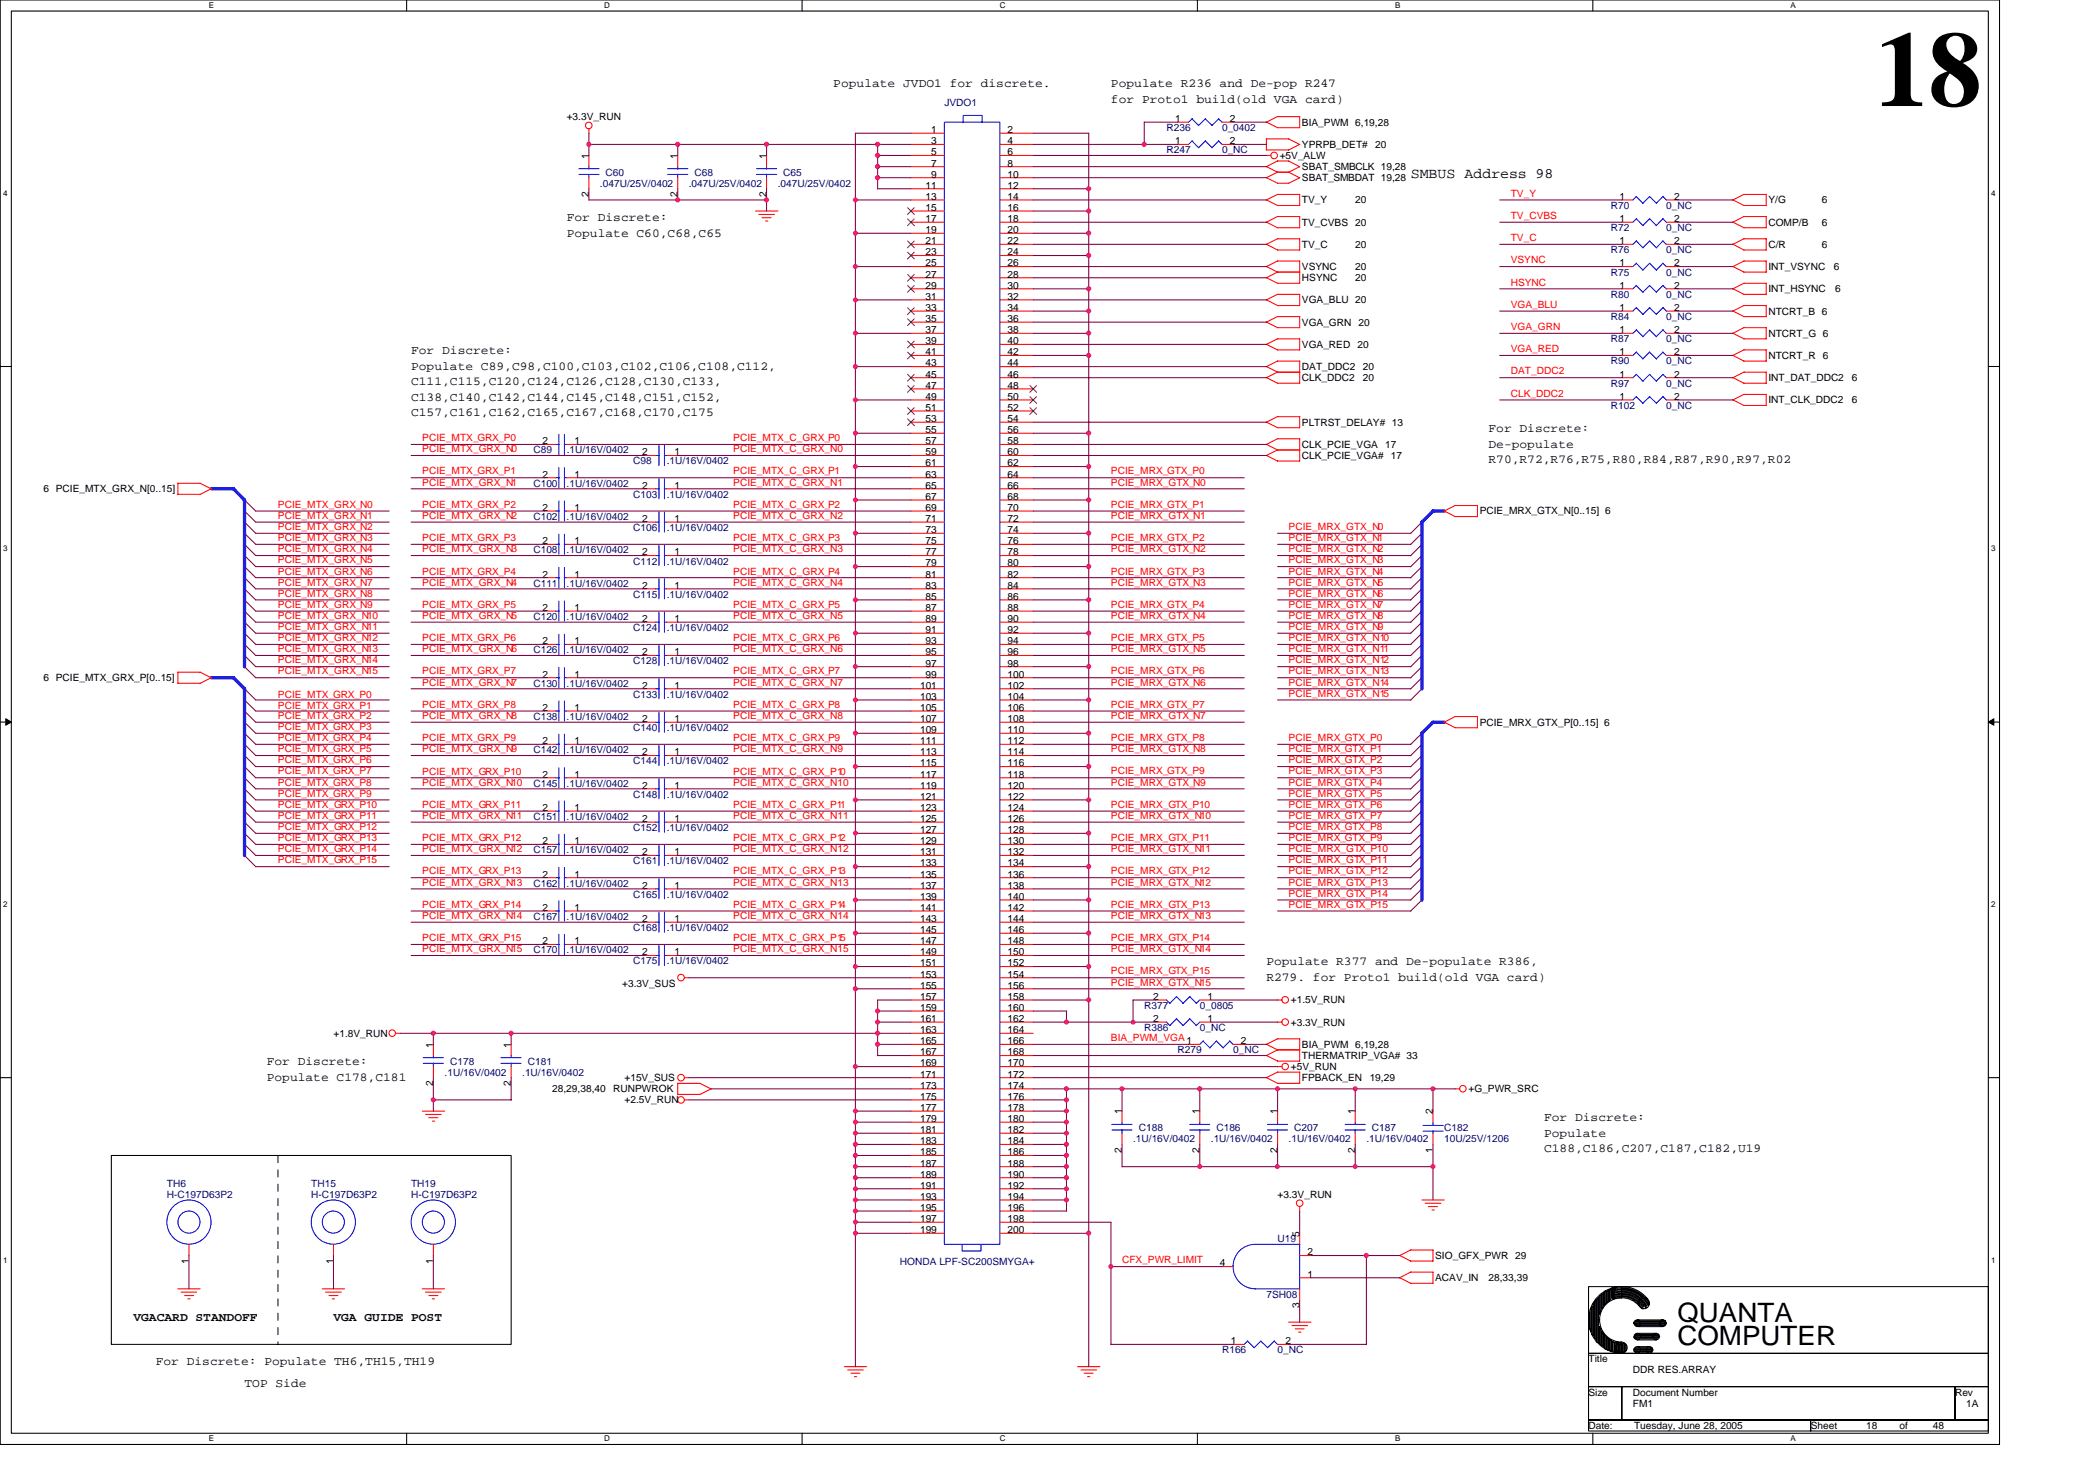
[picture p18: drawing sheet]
<svg xmlns="http://www.w3.org/2000/svg" width="297mm" height="210mm" viewBox="0 0 297 210" stroke-linecap="round" stroke-linejoin="round" font-family="sans-serif">
<defs><g id="words">
<text font-size="15.1" x="265.8" y="15">18</text>
<g font-size="3.8">
<text x="237.8" y="187.3">QUANTA</text>
<text x="237.8" y="190.7">COMPUTER</text>
</g>
<text font-size="2.1" x="200" y="25.3">SMBUS Address 98</text>
<g font-size="1.7">
<text x="118.1" y="12.4">Populate JVDO1 for discrete.</text>
<text x="157.5" y="12.4">Populate R236 and De-pop R247</text>
<text x="157.5" y="14.6">for Proto1 build(old VGA card)</text>
<text x="80.3" y="31.3">For Discrete:</text>
<text x="80.3" y="33.5">Populate C60,C68,C65</text>
<text x="58.3" y="50.2">For Discrete:</text>
<text x="58.3" y="52.4">Populate C89,C98,C100,C103,C102,C106,C108,C112,</text>
<text x="58.3" y="54.6">C111,C115,C120,C124,C126,C128,C130,C133,</text>
<text x="58.3" y="56.8">C138,C140,C142,C144,C145,C148,C151,C152,</text>
<text x="58.3" y="59">C157,C161,C162,C165,C167,C168,C170,C175</text>
<text x="211" y="61.2">For Discrete:</text>
<text x="211" y="63.4">De-populate</text>
<text x="211" y="65.7">R70,R72,R76,R75,R80,R84,R87,R90,R97,R02</text>
<text x="179.6" y="136.8">Populate R377 and De-populate R386,</text>
<text x="179.6" y="139">R279. for Proto1 build(old VGA card)</text>
<text x="37.8" y="151">For Discrete:</text>
<text x="37.8" y="153.2">Populate C178,C181</text>
<text x="218.9" y="158.9">For Discrete:</text>
<text x="218.9" y="161.1">Populate</text>
<text x="218.9" y="163.3">C188,C186,C207,C187,C182,U19</text>
<text x="18.9" y="187.2">VGACARD STANDOFF</text>
<text x="47.3" y="187.2">VGA GUIDE POST</text>
<text x="22.1" y="193.5">For Discrete: Populate TH6,TH15,TH19</text>
<text x="34.7" y="196.6">TOP Side</text>
</g>
<g font-size="1.4">
<text x="80.3" y="17">+3.3V_RUN</text>
<text x="166.6" y="17.3">1</text>
<text x="174.4" y="17.3">2</text>
<text x="184.6" y="17.8">BIA_PWM 6,19,28</text>
<text x="83.5" y="22.5" transform="rotate(-90 83.5 22.5)">1</text>
<text x="96.1" y="22.5" transform="rotate(-90 96.1 22.5)">1</text>
<text x="108.7" y="22.5" transform="rotate(-90 108.7 22.5)">1</text>
<text x="132" y="18.9">1</text>
<text x="132" y="20.4">3</text>
<text x="132" y="22">5</text>
<text x="132" y="23.6">7</text>
<text x="142.9" y="18.9">2</text>
<text x="142.9" y="20.4">4</text>
<text x="142.9" y="22">6</text>
<text x="142.9" y="23.6">8</text>
<text x="166.6" y="20.4">1</text>
<text x="174.4" y="20.4">2</text>
<text x="181.4" y="22.5">+5V_ALW</text>
<text x="184.6" y="21">YPRPB_DET#</text>
<text x="195" y="21">20</text>
<text x="83.5" y="27.9" transform="rotate(-90 83.5 27.9)">2</text>
<text x="96.1" y="27.9" transform="rotate(-90 96.1 27.9)">2</text>
<text x="108.7" y="27.9" transform="rotate(-90 108.7 27.9)">2</text>
<text x="131.2" y="26.7">11</text>
<text x="131.2" y="28.3">13</text>
<text x="131.2" y="29.9">15</text>
<text x="132" y="25.2">9</text>
<text x="142.9" y="25.2">10</text>
<text x="142.9" y="26.7">12</text>
<text x="142.9" y="28.3">14</text>
<text x="142.9" y="29.9">16</text>
<text x="184.6" y="28.8">TV_Y</text>
<text x="184.6" y="24.1">SBAT_SMBCLK 19,28</text>
<text x="184.6" y="25.7">SBAT_SMBDAT 19,28</text>
<text x="192.1" y="28.8">20</text>
<text x="229.6" y="28.3">1</text>
<text x="237.4" y="28.3">2</text>
<text x="250.7" y="28.8">Y/G</text>
<text x="258.3" y="28.8">6</text>
<text x="131.2" y="31.5">17</text>
<text x="131.2" y="33">19</text>
<text x="131.2" y="34.6">21</text>
<text x="142.9" y="31.5">18</text>
<text x="142.9" y="33">20</text>
<text x="142.9" y="34.6">22</text>
<text x="184.6" y="32">TV_CVBS</text>
<text x="184.6" y="35.1">TV_C</text>
<text x="192.1" y="32">20</text>
<text x="192.1" y="35.1">20</text>
<text x="229.6" y="31.5">1</text>
<text x="229.6" y="34.6">1</text>
<text x="237.4" y="31.5">2</text>
<text x="237.4" y="34.6">2</text>
<text x="250.7" y="32">COMP/B</text>
<text x="250.7" y="35.1">C/R</text>
<text x="258.3" y="35.1">6</text>
<text x="258.3" y="32">6</text>
<text x="131.2" y="36.2">23</text>
<text x="131.2" y="37.8">25</text>
<text x="131.2" y="39.3">27</text>
<text x="131.2" y="40.9">29</text>
<text x="142.9" y="36.2">24</text>
<text x="142.9" y="37.8">26</text>
<text x="142.9" y="39.3">28</text>
<text x="142.9" y="40.9">30</text>
<text x="184.6" y="38.3">VSYNC</text>
<text x="184.6" y="39.8">HSYNC</text>
<text x="192.1" y="39.8">20</text>
<text x="192.1" y="38.3">20</text>
<text x="229.6" y="40.9">1</text>
<text x="229.6" y="37.8">1</text>
<text x="237.4" y="40.9">2</text>
<text x="237.4" y="37.8">2</text>
<text x="250.7" y="41.4">INT_HSYNC</text>
<text x="250.7" y="38.3">INT_VSYNC</text>
<text x="260" y="38.3">6</text>
<text x="260.2" y="41.4">6</text>
<text x="131.2" y="42.5">31</text>
<text x="131.2" y="44.1">33</text>
<text x="131.2" y="45.6">35</text>
<text x="131.2" y="47.2">37</text>
<text x="142.9" y="42.5">32</text>
<text x="142.9" y="44.1">34</text>
<text x="142.9" y="45.6">36</text>
<text x="142.9" y="47.2">38</text>
<text x="184.6" y="43">VGA_BLU 20</text>
<text x="184.6" y="46.1">VGA_GRN</text>
<text x="192.6" y="46.1">20</text>
<text x="229.6" y="47.2">1</text>
<text x="229.6" y="44.1">1</text>
<text x="237.4" y="47.2">2</text>
<text x="237.4" y="44.1">2</text>
<text x="250.7" y="44.6">NTCRT_B 6</text>
<text x="250.7" y="47.7">NTCRT_G 6</text>
<text x="131.2" y="48.8">39</text>
<text x="131.2" y="50.4">41</text>
<text x="131.2" y="51.9">43</text>
<text x="131.2" y="53.5">45</text>
<text x="142.9" y="48.8">40</text>
<text x="142.9" y="50.4">42</text>
<text x="142.9" y="51.9">44</text>
<text x="142.9" y="53.5">46</text>
<text x="184.6" y="49.3">VGA_RED</text>
<text x="184.6" y="52.5">DAT_DDC2</text>
<text x="192.5" y="49.3">20</text>
<text x="193.2" y="52.5">20</text>
<text x="229.6" y="50.4">1</text>
<text x="229.6" y="53.5">1</text>
<text x="237.4" y="50.4">2</text>
<text x="237.4" y="53.5">2</text>
<text x="250.7" y="50.9">NTCRT_R</text>
<text x="258.5" y="50.9">6</text>
<text x="131.2" y="55.1">47</text>
<text x="131.2" y="56.7">49</text>
<text x="131.2" y="58.2">51</text>
<text x="131.2" y="59.8">53</text>
<text x="142.9" y="55.1">48</text>
<text x="142.9" y="56.7">50</text>
<text x="142.9" y="58.2">52</text>
<text x="142.9" y="59.8">54</text>
<text x="184.6" y="54">CLK_DDC2</text>
<text x="193.2" y="54">20</text>
<text x="229.6" y="56.7">1</text>
<text x="237.4" y="56.7">2</text>
<text x="250.7" y="54">INT_DAT_DDC2</text>
<text x="250.7" y="57.2">INT_CLK_DDC2</text>
<text x="262.5" y="57.2">6</text>
<text x="262.5" y="54">6</text>
<text x="76.9" y="63">2</text>
<text x="81.4" y="63">1</text>
<text x="91.1" y="64.5">2</text>
<text x="95.6" y="64.5">1</text>
<text x="131.2" y="61.4">55</text>
<text x="131.2" y="63">57</text>
<text x="131.2" y="64.5">59</text>
<text x="142.9" y="61.4">56</text>
<text x="142.9" y="63">58</text>
<text x="142.9" y="64.5">60</text>
<text x="184.6" y="63.5">CLK_PCIE_VGA</text>
<text x="184.6" y="65">CLK_PCIE_VGA#</text>
<text x="184.6" y="60.3">PLTRST_DELAY# 13</text>
<text x="196.4" y="63.5">17</text>
<text x="197.2" y="65">17</text>
<text x="6.2" y="69.8">6 PCIE_MTX_GRX_N[0..15]</text>
<text x="76.9" y="67.7">2</text>
<text x="81.4" y="67.7">1</text>
<text x="91.1" y="69.3">2</text>
<text x="95.6" y="69.3">1</text>
<text x="131.2" y="66.1">61</text>
<text x="131.2" y="67.7">63</text>
<text x="131.2" y="69.3">65</text>
<text x="131.2" y="70.8">67</text>
<text x="142.9" y="66.1">62</text>
<text x="142.9" y="67.7">64</text>
<text x="142.9" y="69.3">66</text>
<text x="142.9" y="70.8">68</text>
<text x="76.9" y="77.1">2</text>
<text x="76.9" y="72.4">2</text>
<text x="81.4" y="77.1">1</text>
<text x="81.4" y="72.4">1</text>
<text x="91.1" y="74">2</text>
<text x="95.6" y="74">1</text>
<text x="131.2" y="72.4">69</text>
<text x="131.2" y="74">71</text>
<text x="131.2" y="75.6">73</text>
<text x="131.2" y="77.1">75</text>
<text x="142.9" y="72.4">70</text>
<text x="142.9" y="74">72</text>
<text x="142.9" y="75.6">74</text>
<text x="142.9" y="77.1">76</text>
<text x="209.8" y="72.9">PCIE_MRX_GTX_N[0..15] 6</text>
<text x="76.9" y="81.9">2</text>
<text x="81.4" y="81.9">1</text>
<text x="91.1" y="83.4">2</text>
<text x="91.1" y="78.7">2</text>
<text x="95.6" y="83.4">1</text>
<text x="95.6" y="78.7">1</text>
<text x="131.2" y="78.7">77</text>
<text x="131.2" y="80.3">79</text>
<text x="131.2" y="81.9">81</text>
<text x="131.2" y="83.4">83</text>
<text x="142.9" y="78.7">78</text>
<text x="142.9" y="80.3">80</text>
<text x="142.9" y="81.9">82</text>
<text x="142.9" y="83.4">84</text>
<text x="76.9" y="86.6">2</text>
<text x="81.4" y="86.6">1</text>
<text x="91.1" y="88.2">2</text>
<text x="95.6" y="88.2">1</text>
<text x="131.2" y="85">85</text>
<text x="131.2" y="86.6">87</text>
<text x="131.2" y="88.2">89</text>
<text x="131.2" y="89.7">91</text>
<text x="142.9" y="85">86</text>
<text x="142.9" y="86.6">88</text>
<text x="142.9" y="88.2">90</text>
<text x="142.9" y="89.7">92</text>
<text x="76.9" y="91.3">2</text>
<text x="81.4" y="91.3">1</text>
<text x="91.1" y="92.9">2</text>
<text x="95.6" y="92.9">1</text>
<text x="131.2" y="91.3">93</text>
<text x="131.2" y="92.9">95</text>
<text x="131.2" y="94.5">97</text>
<text x="142.9" y="91.3">94</text>
<text x="142.9" y="92.9">96</text>
<text x="142.9" y="94.5">98</text>
<text x="6.2" y="96.5">6 PCIE_MTX_GRX_P[0..15]</text>
<text x="76.9" y="100.8">2</text>
<text x="76.9" y="96">2</text>
<text x="81.4" y="100.8">1</text>
<text x="81.4" y="96">1</text>
<text x="91.1" y="97.6">2</text>
<text x="95.6" y="97.6">1</text>
<text x="130.4" y="97.6">101</text>
<text x="130.4" y="99.2">103</text>
<text x="130.4" y="100.8">105</text>
<text x="131.2" y="96">99</text>
<text x="142.9" y="96">100</text>
<text x="142.9" y="97.6">102</text>
<text x="142.9" y="99.2">104</text>
<text x="142.9" y="100.8">106</text>
<text x="76.9" y="105.5">2</text>
<text x="81.4" y="105.5">1</text>
<text x="91.1" y="107.1">2</text>
<text x="91.1" y="102.3">2</text>
<text x="95.6" y="107.1">1</text>
<text x="95.6" y="102.3">1</text>
<text x="130.4" y="102.3">107</text>
<text x="130.4" y="103.9">109</text>
<text x="130.4" y="105.5">111</text>
<text x="130.4" y="107.1">113</text>
<text x="142.9" y="102.3">108</text>
<text x="142.9" y="103.9">110</text>
<text x="142.9" y="105.5">112</text>
<text x="142.9" y="107.1">114</text>
<text x="209.8" y="102.8">PCIE_MRX_GTX_P[0..15] 6</text>
<text x="76.9" y="110.2">2</text>
<text x="81.4" y="110.2">1</text>
<text x="91.1" y="111.8">2</text>
<text x="95.6" y="111.8">1</text>
<text x="130.4" y="108.6">115</text>
<text x="130.4" y="110.2">117</text>
<text x="130.4" y="111.8">119</text>
<text x="130.4" y="113.3">121</text>
<text x="142.9" y="108.6">116</text>
<text x="142.9" y="110.2">118</text>
<text x="142.9" y="111.8">120</text>
<text x="142.9" y="113.3">122</text>
<text x="76.9" y="119.7">2</text>
<text x="76.9" y="114.9">2</text>
<text x="81.4" y="119.7">1</text>
<text x="81.4" y="114.9">1</text>
<text x="91.1" y="116.5">2</text>
<text x="95.6" y="116.5">1</text>
<text x="130.4" y="114.9">123</text>
<text x="130.4" y="116.5">125</text>
<text x="130.4" y="118.1">127</text>
<text x="130.4" y="119.7">129</text>
<text x="142.9" y="114.9">124</text>
<text x="142.9" y="116.5">126</text>
<text x="142.9" y="118.1">128</text>
<text x="142.9" y="119.7">130</text>
<text x="76.9" y="124.4">2</text>
<text x="81.4" y="124.4">1</text>
<text x="91.1" y="126">2</text>
<text x="91.1" y="121.2">2</text>
<text x="95.6" y="126">1</text>
<text x="95.6" y="121.2">1</text>
<text x="130.4" y="121.2">131</text>
<text x="130.4" y="122.8">133</text>
<text x="130.4" y="124.4">135</text>
<text x="130.4" y="126">137</text>
<text x="142.9" y="121.2">132</text>
<text x="142.9" y="122.8">134</text>
<text x="142.9" y="124.4">136</text>
<text x="142.9" y="126">138</text>
<text x="76.9" y="129.1">2</text>
<text x="81.4" y="129.1">1</text>
<text x="91.1" y="130.7">2</text>
<text x="95.6" y="130.7">1</text>
<text x="130.4" y="127.5">139</text>
<text x="130.4" y="129.1">141</text>
<text x="130.4" y="130.7">143</text>
<text x="142.9" y="127.5">140</text>
<text x="142.9" y="129.1">142</text>
<text x="142.9" y="130.7">144</text>
<text x="76.9" y="133.8">2</text>
<text x="81.4" y="133.8">1</text>
<text x="91.1" y="135.4">2</text>
<text x="95.6" y="135.4">1</text>
<text x="130.4" y="132.2">145</text>
<text x="130.4" y="133.8">147</text>
<text x="130.4" y="135.4">149</text>
<text x="130.4" y="137">151</text>
<text x="142.9" y="132.2">146</text>
<text x="142.9" y="133.8">148</text>
<text x="142.9" y="135.4">150</text>
<text x="142.9" y="137">152</text>
<text x="88.2" y="139.8">+3.3V_SUS</text>
<text x="130.4" y="138.6">153</text>
<text x="130.4" y="140.1">155</text>
<text x="130.4" y="141.7">157</text>
<text x="130.4" y="143.3">159</text>
<text x="142.9" y="138.6">154</text>
<text x="142.9" y="140.1">156</text>
<text x="142.9" y="141.7">158</text>
<text x="142.9" y="143.3">160</text>
<text x="163.5" y="141.7">2</text>
<text x="171.2" y="141.7">1</text>
<text x="183" y="142.2">+1.5V_RUN</text>
<text x="47.3" y="146.9">+1.8V_RUN</text>
<text x="61.4" y="148.5" transform="rotate(-90 61.4 148.5)">1</text>
<text x="72.5" y="148.5" transform="rotate(-90 72.5 148.5)">1</text>
<text x="130.4" y="144.8">161</text>
<text x="130.4" y="146.4">163</text>
<text x="130.4" y="148">165</text>
<text x="130.4" y="149.6">167</text>
<text x="142.9" y="144.8">162</text>
<text x="142.9" y="146.4">164</text>
<text x="142.9" y="148">166</text>
<text x="142.9" y="149.6">168</text>
<text x="163.5" y="144.8">2</text>
<text x="168.2" y="148">1</text>
<text x="171.2" y="144.8">1</text>
<text x="175.9" y="148">2</text>
<text x="183" y="145.4">+3.3V_RUN</text>
<text x="184.6" y="148.5">BIA_PWM 6,19,28</text>
<text x="61.4" y="153.9" transform="rotate(-90 61.4 153.9)">2</text>
<text x="72.5" y="153.9" transform="rotate(-90 72.5 153.9)">2</text>
<text x="78.3" y="154.8">28,29,38,40</text>
<text x="86.9" y="154.8">RUNPWROK</text>
<text x="88.5" y="153.2">+15V_SUS</text>
<text x="130.4" y="151.2">169</text>
<text x="130.4" y="152.7">171</text>
<text x="130.4" y="154.3">173</text>
<text x="130.4" y="155.9">175</text>
<text x="142.9" y="151.2">170</text>
<text x="142.9" y="152.7">172</text>
<text x="142.9" y="154.3">174</text>
<text x="142.9" y="155.9">176</text>
<text x="183" y="151.7">+5V_RUN</text>
<text x="184.6" y="150.1">THERMATRIP_VGA# 33</text>
<text x="184.6" y="153.2">FPBACK_EN</text>
<text x="194.2" y="153.2">19,29</text>
<text x="208.2" y="154.8">+G_PWR_SRC</text>
<text x="88.5" y="156.4">+2.5V_RUN</text>
<text x="130.4" y="157.5">177</text>
<text x="130.4" y="159">179</text>
<text x="130.4" y="160.6">181</text>
<text x="142.9" y="157.5">178</text>
<text x="142.9" y="159">180</text>
<text x="142.9" y="160.6">182</text>
<text x="159.1" y="157.9" transform="rotate(-90 159.1 157.9)">1</text>
<text x="170.1" y="157.9" transform="rotate(-90 170.1 157.9)">1</text>
<text x="181.1" y="157.9" transform="rotate(-90 181.1 157.9)">1</text>
<text x="192.1" y="157.9" transform="rotate(-90 192.1 157.9)">1</text>
<text x="203.2" y="157.9" transform="rotate(-90 203.2 157.9)">2</text>
<text x="130.4" y="162.2">183</text>
<text x="130.4" y="163.7">185</text>
<text x="130.4" y="165.3">187</text>
<text x="130.4" y="166.9">189</text>
<text x="142.9" y="162.2">184</text>
<text x="142.9" y="163.7">186</text>
<text x="142.9" y="165.3">188</text>
<text x="142.9" y="166.9">190</text>
<text x="159.1" y="163.4" transform="rotate(-90 159.1 163.4)">2</text>
<text x="170.1" y="163.4" transform="rotate(-90 170.1 163.4)">2</text>
<text x="181.1" y="163.4" transform="rotate(-90 181.1 163.4)">2</text>
<text x="192.1" y="163.4" transform="rotate(-90 192.1 163.4)">2</text>
<text x="203.2" y="163.4" transform="rotate(-90 203.2 163.4)">1</text>
<text x="130.4" y="168.5">191</text>
<text x="130.4" y="170.1">193</text>
<text x="130.4" y="171.6">195</text>
<text x="130.4" y="173.2">197</text>
<text x="142.9" y="168.5">192</text>
<text x="142.9" y="170.1">194</text>
<text x="142.9" y="171.6">196</text>
<text x="142.9" y="173.2">198</text>
<text x="181.1" y="169.8">+3.3V_RUN</text>
<text x="26.8" y="179.1" transform="rotate(-90 26.8 179.1)">1</text>
<text x="47.3" y="179.1" transform="rotate(-90 47.3 179.1)">1</text>
<text x="61.4" y="179.1" transform="rotate(-90 61.4 179.1)">1</text>
<text x="130.4" y="174.8">199</text>
<text x="142.9" y="174.8">200</text>
<text x="172.9" y="179.5">4</text>
<text x="184.3" y="175.3" transform="rotate(-90 184.3 175.3)">5</text>
<text x="185.4" y="177.9">2</text>
<text x="203.5" y="178.4">SIO_GFX_PWR 29</text>
<text x="184.3" y="185.4" transform="rotate(-90 184.3 185.4)">3</text>
<text x="185.4" y="181.1">1</text>
<text x="203.5" y="181.6">ACAV_IN</text>
<text x="211" y="181.6">28,33,39</text>
<text x="174.5" y="190.5">1</text>
<text x="182.2" y="190.5">2</text>
<text x="225.2" y="193.1">Title</text>
<text x="225.2" y="197.8">Size</text>
<text x="231.5" y="197.8">Document Number</text>
<text x="231.5" y="194.6">DDR RES.ARRAY</text>
<text x="277.2" y="197.8">Rev</text>
<text x="225.2" y="202.5">Date:</text>
<text x="231.5" y="199.4">FM1</text>
<text x="231.7" y="202.5">Tuesday, June 28, 2005</text>
<text x="256.7" y="202.5">Sheet</text>
<text x="264.6" y="202.5">18</text>
<text x="269.3" y="202.5">of</text>
<text x="274" y="202.5">48</text>
<text x="278.8" y="199.4">1A</text>
</g>
<g font-size="1.4" fill="#000080">
<text x="133.9" y="15">JVDO1</text>
<text x="165.4" y="21.7">R247</text>
<text x="165.4" y="18.6">R236</text>
<text x="173.3" y="21.7">0_NC</text>
<text x="173.3" y="18.6">0_0402</text>
<text x="85.1" y="26.5">.047U/25V/0402</text>
<text x="85.8" y="24.9">C60</text>
<text x="97.7" y="26.5">.047U/25V/0402</text>
<text x="98.5" y="24.9">C68</text>
<text x="110.3" y="26.5">.047U/25V/0402</text>
<text x="111.1" y="24.9">C65</text>
<text x="228.4" y="29.6">R70</text>
<text x="236.3" y="29.6">0_NC</text>
<text x="228.4" y="32.8">R72</text>
<text x="228.4" y="35.9">R76</text>
<text x="236.3" y="32.8">0_NC</text>
<text x="236.3" y="35.9">0_NC</text>
<text x="228.4" y="39.1">R75</text>
<text x="236.3" y="39.1">0_NC</text>
<text x="228.4" y="45.4">R84</text>
<text x="228.4" y="42.2">R80</text>
<text x="236.3" y="45.4">0_NC</text>
<text x="236.3" y="42.2">0_NC</text>
<text x="228.4" y="48.5">R87</text>
<text x="228.4" y="51.6">R90</text>
<text x="236.3" y="48.5">0_NC</text>
<text x="236.3" y="51.6">0_NC</text>
<text x="228.4" y="58">R102</text>
<text x="228.4" y="54.8">R97</text>
<text x="236.3" y="58">0_NC</text>
<text x="236.3" y="54.8">0_NC</text>
<text x="75.6" y="64.3">C89</text>
<text x="80.3" y="64.3">.1U/16V/0402</text>
<text x="89.8" y="65.8">C98</text>
<text x="94.5" y="65.8">.1U/16V/0402</text>
<text x="75.6" y="69">C100</text>
<text x="80.3" y="69">.1U/16V/0402</text>
<text x="89.8" y="70.5">C103</text>
<text x="94.5" y="70.5">.1U/16V/0402</text>
<text x="75.6" y="73.7">C102</text>
<text x="80.3" y="73.7">.1U/16V/0402</text>
<text x="89.8" y="75.3">C106</text>
<text x="94.5" y="75.3">.1U/16V/0402</text>
<text x="75.6" y="78.4">C108</text>
<text x="75.6" y="83.1">C111</text>
<text x="80.3" y="78.4">.1U/16V/0402</text>
<text x="80.3" y="83.1">.1U/16V/0402</text>
<text x="89.8" y="80">C112</text>
<text x="94.5" y="80">.1U/16V/0402</text>
<text x="75.6" y="87.9">C120</text>
<text x="80.3" y="87.9">.1U/16V/0402</text>
<text x="89.8" y="84.7">C115</text>
<text x="89.8" y="89.5">C124</text>
<text x="94.5" y="84.7">.1U/16V/0402</text>
<text x="94.5" y="89.5">.1U/16V/0402</text>
<text x="75.6" y="92.6">C126</text>
<text x="80.3" y="92.6">.1U/16V/0402</text>
<text x="89.8" y="94.2">C128</text>
<text x="94.5" y="94.2">.1U/16V/0402</text>
<text x="75.6" y="97.3">C130</text>
<text x="80.3" y="97.3">.1U/16V/0402</text>
<text x="89.8" y="98.9">C133</text>
<text x="94.5" y="98.9">.1U/16V/0402</text>
<text x="75.6" y="102">C138</text>
<text x="75.6" y="106.8">C142</text>
<text x="80.3" y="102">.1U/16V/0402</text>
<text x="80.3" y="106.8">.1U/16V/0402</text>
<text x="89.8" y="103.6">C140</text>
<text x="94.5" y="103.6">.1U/16V/0402</text>
<text x="75.6" y="111.5">C145</text>
<text x="80.3" y="111.5">.1U/16V/0402</text>
<text x="89.8" y="108.4">C144</text>
<text x="89.8" y="113.1">C148</text>
<text x="94.5" y="108.4">.1U/16V/0402</text>
<text x="94.5" y="113.1">.1U/16V/0402</text>
<text x="75.6" y="116.2">C151</text>
<text x="80.3" y="116.2">.1U/16V/0402</text>
<text x="89.8" y="117.8">C152</text>
<text x="94.5" y="117.8">.1U/16V/0402</text>
<text x="75.6" y="120.9">C157</text>
<text x="75.6" y="125.7">C162</text>
<text x="80.3" y="120.9">.1U/16V/0402</text>
<text x="80.3" y="125.7">.1U/16V/0402</text>
<text x="89.8" y="122.5">C161</text>
<text x="94.5" y="122.5">.1U/16V/0402</text>
<text x="75.6" y="130.4">C167</text>
<text x="80.3" y="130.4">.1U/16V/0402</text>
<text x="89.8" y="132">C168</text>
<text x="89.8" y="127.3">C165</text>
<text x="94.5" y="132">.1U/16V/0402</text>
<text x="94.5" y="127.3">.1U/16V/0402</text>
<text x="75.6" y="135.1">C170</text>
<text x="80.3" y="135.1">.1U/16V/0402</text>
<text x="89.8" y="136.7">C175</text>
<text x="94.5" y="136.7">.1U/16V/0402</text>
<text x="162.2" y="143">R377</text>
<text x="170.1" y="143">0_0805</text>
<text x="162.2" y="146.1">R386</text>
<text x="167" y="149.3">R279</text>
<text x="170.1" y="146.1">0_NC</text>
<text x="174.8" y="149.3">0_NC</text>
<text x="63" y="152.4">.1U/16V/0402</text>
<text x="63.8" y="150.9">C178</text>
<text x="74" y="152.4">.1U/16V/0402</text>
<text x="74.8" y="150.9">C181</text>
<text x="160.7" y="161.9">.1U/16V/0402</text>
<text x="161.5" y="160.3">C188</text>
<text x="171.7" y="161.9">.1U/16V/0402</text>
<text x="172.5" y="160.3">C186</text>
<text x="182.7" y="161.9">.1U/16V/0402</text>
<text x="183.5" y="160.3">C207</text>
<text x="193.7" y="161.9">.1U/16V/0402</text>
<text x="194.5" y="160.3">C187</text>
<text x="204.8" y="160.3">C182</text>
<text x="204.8" y="161.9">10U/25V/1206</text>
<text x="23.7" y="168.2">TH6</text>
<text x="23.7" y="169.8">H-C197D63P2</text>
<text x="44.1" y="168.2">TH15</text>
<text x="44.1" y="169.8">H-C197D63P2</text>
<text x="58.3" y="168.2">TH19</text>
<text x="58.3" y="169.8">H-C197D63P2</text>
<text x="127.6" y="179.2">HONDA LPF-SC200SMYGA+</text>
<text x="181.1" y="176.1">U19</text>
<text x="179.6" y="183.9">7SH08</text>
<text x="173.3" y="191.8">R166</text>
<text x="181.1" y="191.8">0_NC</text>
</g>
<g font-size="1.4" fill="#f00">
<text x="214.2" y="27.9">TV_Y</text>
<text x="214.2" y="34.2">TV_C</text>
<text x="214.2" y="31">TV_CVBS</text>
<text x="214.2" y="37.3">VSYNC</text>
<text x="214.2" y="40.5">HSYNC</text>
<text x="214.2" y="43.6">VGA_BLU</text>
<text x="214.2" y="46.8">VGA_GRN</text>
<text x="214.2" y="53.1">DAT_DDC2</text>
<text x="214.2" y="49.9">VGA_RED</text>
<text x="214.2" y="56.2">CLK_DDC2</text>
<text x="59.9" y="62.5">PCIE_MTX_GRX_P0</text>
<text x="59.9" y="64.1">PCIE_MTX_GRX_N0</text>
<text x="104" y="62.5">PCIE_MTX_C_GRX_P0</text>
<text x="104" y="64.1">PCIE_MTX_C_GRX_N0</text>
<text x="39.4" y="72">PCIE_MTX_GRX_N0</text>
<text x="59.9" y="67.2">PCIE_MTX_GRX_P1</text>
<text x="59.9" y="72">PCIE_MTX_GRX_P2</text>
<text x="59.9" y="68.8">PCIE_MTX_GRX_N1</text>
<text x="104" y="72">PCIE_MTX_C_GRX_P2</text>
<text x="104" y="67.2">PCIE_MTX_C_GRX_P1</text>
<text x="104" y="68.8">PCIE_MTX_C_GRX_N1</text>
<text x="157.5" y="67.2">PCIE_MRX_GTX_P0</text>
<text x="157.5" y="72">PCIE_MRX_GTX_P1</text>
<text x="157.5" y="68.8">PCIE_MRX_GTX_N0</text>
<text x="39.4" y="76.7">PCIE_MTX_GRX_N3</text>
<text x="39.4" y="75.1">PCIE_MTX_GRX_N2</text>
<text x="39.4" y="73.6">PCIE_MTX_GRX_N1</text>
<text x="59.9" y="73.6">PCIE_MTX_GRX_N2</text>
<text x="59.9" y="76.7">PCIE_MTX_GRX_P3</text>
<text x="104" y="76.7">PCIE_MTX_C_GRX_P3</text>
<text x="104" y="73.6">PCIE_MTX_C_GRX_N2</text>
<text x="157.5" y="73.6">PCIE_MRX_GTX_N1</text>
<text x="157.5" y="76.7">PCIE_MRX_GTX_P2</text>
<text x="182.7" y="76.7">PCIE_MRX_GTX_N1</text>
<text x="182.7" y="75.1">PCIE_MRX_GTX_N0</text>
<text x="39.4" y="78.3">PCIE_MTX_GRX_N4</text>
<text x="39.4" y="79.8">PCIE_MTX_GRX_N5</text>
<text x="39.4" y="83">PCIE_MTX_GRX_N7</text>
<text x="39.4" y="81.4">PCIE_MTX_GRX_N6</text>
<text x="59.9" y="81.4">PCIE_MTX_GRX_P4</text>
<text x="59.9" y="78.3">PCIE_MTX_GRX_N3</text>
<text x="59.9" y="83">PCIE_MTX_GRX_N4</text>
<text x="104" y="83">PCIE_MTX_C_GRX_N4</text>
<text x="104" y="81.4">PCIE_MTX_C_GRX_P4</text>
<text x="104" y="78.3">PCIE_MTX_C_GRX_N3</text>
<text x="157.5" y="81.4">PCIE_MRX_GTX_P3</text>
<text x="157.5" y="78.3">PCIE_MRX_GTX_N2</text>
<text x="157.5" y="83">PCIE_MRX_GTX_N3</text>
<text x="182.7" y="78.3">PCIE_MRX_GTX_N2</text>
<text x="182.7" y="79.8">PCIE_MRX_GTX_N3</text>
<text x="182.7" y="83">PCIE_MRX_GTX_N5</text>
<text x="182.7" y="81.4">PCIE_MRX_GTX_N4</text>
<text x="39.4" y="86.1">PCIE_MTX_GRX_N9</text>
<text x="39.4" y="89.3">PCIE_MTX_GRX_N11</text>
<text x="39.4" y="87.7">PCIE_MTX_GRX_N10</text>
<text x="39.4" y="84.6">PCIE_MTX_GRX_N8</text>
<text x="59.9" y="86.1">PCIE_MTX_GRX_P5</text>
<text x="59.9" y="87.7">PCIE_MTX_GRX_N5</text>
<text x="104" y="86.1">PCIE_MTX_C_GRX_P5</text>
<text x="104" y="87.7">PCIE_MTX_C_GRX_N5</text>
<text x="157.5" y="86.1">PCIE_MRX_GTX_P4</text>
<text x="157.5" y="87.7">PCIE_MRX_GTX_N4</text>
<text x="182.7" y="84.6">PCIE_MRX_GTX_N6</text>
<text x="182.7" y="86.1">PCIE_MRX_GTX_N7</text>
<text x="182.7" y="89.3">PCIE_MRX_GTX_N9</text>
<text x="182.7" y="87.7">PCIE_MRX_GTX_N8</text>
<text x="39.4" y="95.6">PCIE_MTX_GRX_N15</text>
<text x="39.4" y="90.9">PCIE_MTX_GRX_N12</text>
<text x="39.4" y="94">PCIE_MTX_GRX_N14</text>
<text x="39.4" y="92.4">PCIE_MTX_GRX_N13</text>
<text x="59.9" y="95.6">PCIE_MTX_GRX_P7</text>
<text x="59.9" y="92.4">PCIE_MTX_GRX_N6</text>
<text x="59.9" y="90.9">PCIE_MTX_GRX_P6</text>
<text x="104" y="95.6">PCIE_MTX_C_GRX_P7</text>
<text x="104" y="92.4">PCIE_MTX_C_GRX_N6</text>
<text x="104" y="90.9">PCIE_MTX_C_GRX_P6</text>
<text x="157.5" y="92.4">PCIE_MRX_GTX_N5</text>
<text x="157.5" y="95.6">PCIE_MRX_GTX_P6</text>
<text x="157.5" y="90.9">PCIE_MRX_GTX_P5</text>
<text x="182.7" y="95.6">PCIE_MRX_GTX_N13</text>
<text x="182.7" y="92.4">PCIE_MRX_GTX_N11</text>
<text x="182.7" y="94">PCIE_MRX_GTX_N12</text>
<text x="182.7" y="90.9">PCIE_MRX_GTX_N10</text>
<text x="39.4" y="100.5">PCIE_MTX_GRX_P1</text>
<text x="39.4" y="98.9">PCIE_MTX_GRX_P0</text>
<text x="39.4" y="101.9">PCIE_MTX_GRX_P2</text>
<text x="59.9" y="100.3">PCIE_MTX_GRX_P8</text>
<text x="59.9" y="97.2">PCIE_MTX_GRX_N7</text>
<text x="59.9" y="101.9">PCIE_MTX_GRX_N8</text>
<text x="104" y="97.2">PCIE_MTX_C_GRX_N7</text>
<text x="104" y="101.9">PCIE_MTX_C_GRX_N8</text>
<text x="104" y="100.3">PCIE_MTX_C_GRX_P8</text>
<text x="157.5" y="101.9">PCIE_MRX_GTX_N7</text>
<text x="157.5" y="100.3">PCIE_MRX_GTX_P7</text>
<text x="157.5" y="97.2">PCIE_MRX_GTX_N6</text>
<text x="182.7" y="98.7">PCIE_MRX_GTX_N15</text>
<text x="182.7" y="97.2">PCIE_MRX_GTX_N14</text>
<text x="39.4" y="105">PCIE_MTX_GRX_P4</text>
<text x="39.4" y="106.6">PCIE_MTX_GRX_P5</text>
<text x="39.4" y="103.5">PCIE_MTX_GRX_P3</text>
<text x="59.9" y="105.1">PCIE_MTX_GRX_P9</text>
<text x="59.9" y="106.6">PCIE_MTX_GRX_N9</text>
<text x="104" y="105">PCIE_MTX_C_GRX_P9</text>
<text x="104" y="106.6">PCIE_MTX_C_GRX_N9</text>
<text x="157.5" y="106.6">PCIE_MRX_GTX_N8</text>
<text x="157.5" y="105.1">PCIE_MRX_GTX_P8</text>
<text x="182.7" y="105.1">PCIE_MRX_GTX_P0</text>
<text x="182.7" y="106.6">PCIE_MRX_GTX_P1</text>
<text x="39.4" y="109.8">PCIE_MTX_GRX_P7</text>
<text x="39.4" y="111.3">PCIE_MTX_GRX_P8</text>
<text x="39.4" y="108.2">PCIE_MTX_GRX_P6</text>
<text x="39.4" y="112.9">PCIE_MTX_GRX_P9</text>
<text x="59.9" y="111.3">PCIE_MTX_GRX_N10</text>
<text x="59.9" y="109.8">PCIE_MTX_GRX_P10</text>
<text x="104" y="111.3">PCIE_MTX_C_GRX_N10</text>
<text x="104" y="109.8">PCIE_MTX_C_GRX_P10</text>
<text x="157.5" y="109.8">PCIE_MRX_GTX_P9</text>
<text x="157.5" y="111.3">PCIE_MRX_GTX_N9</text>
<text x="182.7" y="108.2">PCIE_MRX_GTX_P2</text>
<text x="182.7" y="109.8">PCIE_MRX_GTX_P3</text>
<text x="182.7" y="111.3">PCIE_MRX_GTX_P4</text>
<text x="182.7" y="112.9">PCIE_MRX_GTX_P5</text>
<text x="39.4" y="116.1">PCIE_MTX_GRX_P11</text>
<text x="39.4" y="117.6">PCIE_MTX_GRX_P12</text>
<text x="39.4" y="114.5">PCIE_MTX_GRX_P10</text>
<text x="39.4" y="119.2">PCIE_MTX_GRX_P13</text>
<text x="59.9" y="114.5">PCIE_MTX_GRX_P11</text>
<text x="59.9" y="119.2">PCIE_MTX_GRX_P12</text>
<text x="59.9" y="116.1">PCIE_MTX_GRX_N11</text>
<text x="104" y="114.5">PCIE_MTX_C_GRX_P11</text>
<text x="104" y="116.1">PCIE_MTX_C_GRX_N11</text>
<text x="104" y="119.2">PCIE_MTX_C_GRX_P12</text>
<text x="157.5" y="116.1">PCIE_MRX_GTX_N10</text>
<text x="157.5" y="119.2">PCIE_MRX_GTX_P11</text>
<text x="157.5" y="114.5">PCIE_MRX_GTX_P10</text>
<text x="182.7" y="116.1">PCIE_MRX_GTX_P7</text>
<text x="182.7" y="117.6">PCIE_MRX_GTX_P8</text>
<text x="182.7" y="114.5">PCIE_MRX_GTX_P6</text>
<text x="182.7" y="119.2">PCIE_MRX_GTX_P9</text>
<text x="39.4" y="120.8">PCIE_MTX_GRX_P14</text>
<text x="39.4" y="122.4">PCIE_MTX_GRX_P15</text>
<text x="59.9" y="123.9">PCIE_MTX_GRX_P13</text>
<text x="59.9" y="120.8">PCIE_MTX_GRX_N12</text>
<text x="59.9" y="125.5">PCIE_MTX_GRX_N13</text>
<text x="104" y="125.5">PCIE_MTX_C_GRX_N13</text>
<text x="104" y="123.9">PCIE_MTX_C_GRX_P13</text>
<text x="104" y="120.8">PCIE_MTX_C_GRX_N12</text>
<text x="157.5" y="123.9">PCIE_MRX_GTX_P12</text>
<text x="157.5" y="120.8">PCIE_MRX_GTX_N11</text>
<text x="157.5" y="125.5">PCIE_MRX_GTX_N12</text>
<text x="182.7" y="120.8">PCIE_MRX_GTX_P10</text>
<text x="182.7" y="125.5">PCIE_MRX_GTX_P13</text>
<text x="182.7" y="123.9">PCIE_MRX_GTX_P12</text>
<text x="182.7" y="122.4">PCIE_MRX_GTX_P11</text>
<text x="59.9" y="128.7">PCIE_MTX_GRX_P14</text>
<text x="59.9" y="130.2">PCIE_MTX_GRX_N14</text>
<text x="104" y="130.2">PCIE_MTX_C_GRX_N14</text>
<text x="104" y="128.7">PCIE_MTX_C_GRX_P14</text>
<text x="157.5" y="128.7">PCIE_MRX_GTX_P13</text>
<text x="157.5" y="130.2">PCIE_MRX_GTX_N13</text>
<text x="182.7" y="128.7">PCIE_MRX_GTX_P15</text>
<text x="182.7" y="127.1">PCIE_MRX_GTX_P14</text>
<text x="59.9" y="135">PCIE_MTX_GRX_N15</text>
<text x="59.9" y="133.4">PCIE_MTX_GRX_P15</text>
<text x="104" y="133.4">PCIE_MTX_C_GRX_P15</text>
<text x="104" y="135">PCIE_MTX_C_GRX_N15</text>
<text x="157.5" y="135">PCIE_MRX_GTX_N14</text>
<text x="157.5" y="133.4">PCIE_MRX_GTX_P14</text>
<text x="157.5" y="139.7">PCIE_MRX_GTX_N15</text>
<text x="157.5" y="138.1">PCIE_MRX_GTX_P15</text>
<text x="157.5" y="147.6">BIA_PWM_VGA</text>
<text x="159.1" y="179">CFX_PWR_LIMIT</text>
</g>
<g font-size="1.1">
<text x="29.6" y="1.2">E</text>
<text x="85.7" y="1.2">D</text>
<text x="141.7" y="1.2">C</text>
<text x="197.8" y="1.2">B</text>
<text x="253.9" y="1.2">A</text>
<text x=".4" y="27.8">4</text>
<text x="282.3" y="27.8">4</text>
<text x=".4" y="78.1">3</text>
<text x="282.3" y="78.1">3</text>
<text x=".4" y="128.5">2</text>
<text x="282.3" y="128.5">2</text>
<text x=".4" y="178.9">1</text>
<text x="282.3" y="178.9">1</text>
<text x="29.6" y="204.3">E</text>
<text x="85.7" y="204.3">D</text>
<text x="141.7" y="204.3">C</text>
<text x="197.8" y="204.3">B</text>
<text x="253.9" y="204.3">A</text>
</g>
</g></defs>
<path d="M0 0h283.5v204.7h-283.5zM1.6 1.6h280.3v201.5h-280.3z" fill="none" stroke="#000" stroke-width=".15"/>
<g fill="#fff">
<path d="M29.6 .1h.8v1.3h-.8z"/>
<path d="M29.6 203.3h.8v1.3h-.8z"/>
</g>
<path d="M57.7 0v1.6M57.7 203.1v1.6" fill="none" stroke="#000" stroke-width=".15"/>
<g fill="#fff">
<path d="M85.7 .1h.8v1.3h-.8z"/>
<path d="M85.7 203.3h.8v1.3h-.8z"/>
</g>
<path d="M113.7 0v1.6M113.7 203.1v1.6" fill="none" stroke="#000" stroke-width=".15"/>
<g fill="#fff">
<path d="M141.7 .1h.9v1.3h-.9z"/>
<path d="M141.7 203.3h.9v1.3h-.9z"/>
</g>
<path d="M169.8 0v1.6M169.8 203.1v1.6" fill="none" stroke="#000" stroke-width=".15"/>
<g fill="#fff">
<path d="M197.8 .1h.7v1.3h-.7z"/>
<path d="M197.8 203.3h.7v1.3h-.7z"/>
</g>
<path d="M225.8 0v1.6M225.8 203.1v1.6" fill="none" stroke="#000" stroke-width=".15"/>
<g fill="#fff">
<path d="M253.9 .1h.7v1.3h-.7z"/>
<path d="M253.9 203.3h.7v1.3h-.7z"/>
<path d="M.4 26.8h.7v1.2h-.7z"/>
<path d="M282.3 26.8h.6v1.2h-.6z"/>
<path d="M.4 77.1h.7v1.3h-.7z"/>
<path d="M282.3 77.1h.6v1.3h-.6z"/>
</g>
<path d="M0 51.9h1.6M281.9 51.9h1.6" fill="none" stroke="#000" stroke-width=".15"/>
<g fill="#fff">
<path d="M.4 127.5h.7v1.3h-.7z"/>
<path d="M282.3 127.5h.6v1.3h-.6z"/>
</g>
<path d="M0 102.3h1.6M281.9 102.3h1.6" fill="none" stroke="#000" stroke-width=".15"/>
<path d="M.8 101.9l.8 .4-.8 .5zM281.9 102.3l.8-.4v.9z" fill="#000" stroke="#000" stroke-width=".14"/>
<g fill="#fff">
<path d="M.4 177.9h.7v1.3h-.7z"/>
<path d="M282.3 177.9h.6v1.3h-.6z"/>
</g>
<g fill="none" stroke="#000" stroke-width=".15">
<path d="M0 152.7h1.6M281.9 152.7h1.6M15.8 163.8h56.7v26.7h-56.7zM225.2 182.4h56.7v9.4h-56.7zM225.2 191.8h56.7v4.7h-56.7zM225.2 196.5h4.8v4.8h-4.8zM225.4 186v2.2l.2 .5M225.7 185.2v3.9l.2 .2M225.7 185.2l-.2 .3v3.2M225.9 184.8v4.5M226 184.6v5l.2 .2M226 184.5l-.1 .4"/>
<path d="M226.3 184.2v6M226.4 184.2l-.2 .2v5.4M226.6 183.9v6.5M226.6 190.4h.2M226.7 183.9l-.2 .2v6.1M226.8 183.6v2.7l.2-.5M227 188.3v2.3l.1 .1M227 188.4l-.2-.4v2.4M227.1 183.5v2M227.1 183.4l-.1 .2v2.2M227.3 189v1.9M227.3 190.9l.2 .1"/>
<path d="M227.3 189l-.2-.3v2M227.3 185.3l-.2 .2M227.4 183.1v2M227.4 189.1v1.9M227.4 189.1l.2 .2M227.5 183.1l-.2 .2v2M227.6 191.2h.2M227.6 189.3v1.9M227.6 184.8l-.2 .2M227.8 183v1.7M227.8 183h-.2v1.9M227.9 189.6v1.7h.2"/>
<path d="M227.9 189.6l-.1-.2v1.8M227.9 184.5l-.1 .2M228.1 182.8v1.6M228.1 182.8l-.2 .2v1.6M228.2 182.8v1.4M228.2 189.9v1.4l.2 .2M228.2 189.9l-.1-.1v1.5M228.2 184.2l-.1 .2M228.4 182.7v1.6M228.4 189.9v1.6M228.4 189.9l.2 .2M228.4 182.6l-.2 .2"/>
<path d="M228.5 190.1v1.4M228.7 183.7l1.2-.2a3.6 3.6 0 0 1 3.1 1.7M228.7 183.5l1.2-.2a3.8 3.8 0 0 1 3.4 2.1M228.7 183.3l1.2-.2a3.9 3.9 0 0 1 3.6 2.3M228.7 183.2l1.2-.2a4 4 0 0 1 3.6 2.1M228.7 183l1.2-.2a4.2 4.2 0 0 1 3.8 2.2M228.7 182.7l1.2-.2a4.6 4.6 0 0 1 3.9 2.2M228.7 190.1v1.4h-.2M228.7 184.1l-.2-.2v-1.3l.2-.1v1.6M228.7 190.2h.2M228.7 184l1.2-.2a3.3 3.3 0 0 1 3 1.7M228.7 183.8l1.2-.2a3.5 3.5 0 0 1 3.1 1.9"/>
<path d="M228.8 182.8l1.1-.1a4.4 4.4 0 0 1 3.9 2.2M228.9 191.5h.1M228.9 182.6v1.3M228.9 190.2v1.3M229 190.2h.2M229 190.2v1.3M229.3 190.2v1.5l.2-.2M229.3 190.2l-.5 1.4h.4v-1.4M229.5 190.2v1.3M229.5 190.2l.2 .4M229.6 190.5v1.1h.2M229.9 182.4l-1.4 .2"/>
<path d="M229.9 183.9l-1.1 .2M230 196.5h47.2v4.8h-47.2zM230 190.4v1.2h.1v-1.2h.2M230 190.4h-.2v1.2M230.3 190.4v1.3l.1-.2M230.4 190.5v1M230.4 190.5l.2 .2M230.6 190.7v.6M231.7 187.6h4.6M231.7 189.4h3.6M231.8 187.2h4.3v.2h-4.4v.2M231.8 189.1h3.4"/>
<path d="M231.8 191h2.4M232 187.9h4.1M232 189.8h3M232 191.6h2.2M232.2 190.9h1.7M232.2 191.8h1.7M232.2 189.9h2.7M232.2 189h2.7M232.2 188h3.6M232.2 187.1h3.6M232.4 185.1a3.1 3.1 0 0 0-2.5-1.2 3.1 3.1 0 0 0-3.1 3.1 3.2 3.2 0 0 0 3.1 3.2M233.6 184.1a4.7 4.7 0 0 0-3.7-1.7 4.7 4.7 0 0 0-4.7 4.6 4.7 4.7 0 0 0 4.7 4.8"/>
<path d="M234.2 191.2h-2.5v.1h2.7l-.2 .2M234.2 191v.2M234.2 191.5h-2.5l.3 .2M235.2 189.1v.2h-3.4l-.1 .2M235.3 189.4l-.2 .2h-3.4l.3 .2M236.1 187.7h-4.3l.2 .2M236.3 187.6l-.2 .1M277.2 196.5h4.7v4.8h-4.7zM225.2 201.3h31.5v1.5h-31.5zM256.7 201.3h25.2v1.5h-25.2z"/>
<circle cx="229.9" cy="191" r=".78"/>
<circle cx="232.1" cy="187.5" r=".46"/>
<circle cx="232.1" cy="191.3" r=".46"/>
<circle cx="232.1" cy="189.4" r=".46"/>
<circle cx="233.1" cy="184.7" r=".77"/>
<circle cx="233.9" cy="191.3" r=".46"/>
<circle cx="234.8" cy="189.4" r=".46"/>
<circle cx="235.8" cy="187.5" r=".47"/>
</g>
<path d="M39.4 163.8v26.8" fill="none" stroke="#000" stroke-width=".14" stroke-dasharray="1 1 1 1 1 1 1 1"/>
<g fill="none" stroke="#f00" stroke-width=".15">
<path d="M83.5 18.3v.6M129.2 18.9h4.7M141.8 18.9h4.7M167 17.3h1.5M173.3 17.3h1.5M181.1 16.5h3.2v1.6h-3.2l-1.6-.8M181.2 16.5l-1.6 .8M83.5 22v1.6M83.5 25.2v1.6M96.1 22v1.6M96.1 25.2v1.6M107.1 29.9h3.2"/>
<path d="M107.6 30.4h2.2M108 30.9h1.3M108.5 31.3h.4M108.7 22v1.6M108.7 25.2v1.6M129.2 22h4.7M129.2 29.9h4.7M129.2 20.5h4.7M129.2 23.6h4.7M129.2 25.2h4.7M129.2 26.8h4.7M129.2 28.3h4.7"/>
<path d="M129.2 31.5h4.7M129.2 33.1h4.7M129.2 34.6h4.7M129.2 36.2h4.7M129.2 37.8h4.7M129.2 39.4h4.7M141.8 22h4.7M141.8 29.9h4.7M141.8 20.5h4.7M141.8 23.6h4.7M141.8 25.2h4.7M141.8 26.8h4.7"/>
<path d="M141.8 28.3h4.7M141.8 31.5h4.7M141.8 33.1h4.7M141.8 34.6h4.7M141.8 36.2h4.7M141.8 37.8h4.7M141.8 39.4h4.7M167 20.5h1.5M173.3 20.5h1.5M179.5 22h.7M179.5 23.6l1.6 .8h1.6l1.6 .8-1.6 .8M179.5 25.2l1.6 .8h1.6"/>
<path d="M179.5 37.8l1.6 .8h3.2M179.5 21.3h3.2M181.1 27.6h3.2v1.5h-3.2l-1.6-.8M181.1 30.7h3.2v1.6h-3.2l-1.6-.8M181.1 33.8h3.2v1.7l-3.2-.1-1.6-.8M181.1 37h3.2v3.2h-3.2l-1.6-.9M181.1 22.8h1.6l1.6 .8M181.2 27.5l-1.6 .8M181.2 22.8l-1.6 .8M181.2 30.7l-1.6 .8M181.2 24.4l-1.6 .8M181.2 37l-1.6 .8"/>
<path d="M181.2 33.8l-1.6 .8M181.2 38.5l-1.6 .9M184.3 23.6l-1.6 .8M184.3 20.5l-1.6 .8M184.3 20.5l-1.6-.8h-3.1v1.6M230 28.3h1.5M230 31.5h1.5M230 34.6h1.5M230 37.8h1.5M236.3 28.3h1.5M236.3 31.5h1.5M236.3 34.6h1.5"/>
<path d="M236.3 37.8h1.5M245.7 31.5l1.6 .8M245.7 37.8l1.6 .8M245.7 34.6l1.6 .8M245.7 28.3l1.6 .8M245.7 28.3l1.6-.7h3.1v1.5h-3.2M247.2 38.6h3.2M247.3 30.7h3.1v1.6h-3.2M247.3 37h3.1v1.6M247.3 33.8h3.1v1.7l-3.2-.1M247.3 30.7l-1.6 .8M247.3 37l-1.6 .8"/>
<path d="M247.3 33.8l-1.6 .8M129.2 47.2h4.7M129.2 56.7h4.7M129.2 40.9h4.7M129.2 42.5h4.7M129.2 44.1h4.7M129.2 45.7h4.7M129.2 48.8h4.7M129.2 50.4h4.7M129.2 52h4.7M129.2 53.5h4.7M129.2 55.1h4.7"/>
<path d="M129.2 58.3h4.7M129.2 59.8h4.7M141.8 47.2h4.7M141.8 56.7h4.7M141.8 40.9h4.7M141.8 42.5h4.7M141.8 44.1h4.7M141.8 45.7h4.7M141.8 48.8h4.7M141.8 50.4h4.7M141.8 52h4.7M141.8 53.5h4.7"/>
<path d="M141.8 55.1h4.7M141.8 58.3h4.7M141.8 59.8h4.7M179.5 48.8l1.6 .8h3.2M179.5 51.9l1.6 .8h3.2M179.5 53.5l1.6 .8h3.2M179.5 45.6l1.6 .8h3.2M179.5 59.8l1.6 .8h3.2M181.1 41.7h3.2v1.6h-3.2l-1.6-.8M181.1 44.9h3.2v1.6M181.1 48h3.2v1.6M181.1 51.2h3.2v3.1"/>
<path d="M181.1 59.1h3.2v1.5M181.2 48l-1.6 .8M181.2 51.2l-1.6 .8M181.2 52.7l-1.6 .8M181.2 41.7l-1.6 .8M181.2 44.9l-1.6 .8M181.2 59l-1.6 .8M230 47.2h1.5M230 56.7h1.5M230 40.9h1.5M230 44.1h1.5M230 50.4h1.5"/>
<path d="M230 53.5h1.5M236.3 47.2h1.5M236.3 56.7h1.5M236.3 40.9h1.5M236.3 44.1h1.5M236.3 50.4h1.5M236.3 53.5h1.5M245.7 44.1l1.6 .8M245.7 47.2l1.6 .8M245.7 40.9l1.6 .8M245.7 53.5l1.6 .8M245.7 50.4l1.6 .8"/>
<path d="M245.7 56.7l1.6 .8M245.7 50.4l1.6-.8h3.1v1.6M245.7 47.2l1.6-.8h3.1v1.6M247.2 48h3.2M247.2 51.2h3.2M247.2 54.3h3.2M247.2 41.7h3.2M247.2 44.9h3.2M247.2 57.5h3.2M247.3 52.7h3.1v1.6M247.3 43.3h3.1v1.6M247.3 40.2h3.1v1.5"/>
<path d="M247.3 55.9h3.1v1.6M247.3 43.3l-1.6 .8M247.3 40.1l-1.6 .8M247.3 52.7l-1.6 .8M247.3 55.9l-1.6 .8M25.2 70.1h3.2M29.9 69.3l-1.5 .8M30 69.3l-1.6-.8h-3.2v1.6M77.2 67.7h1.6M77.2 63h1.6M77.2 72.4h1.6M77.2 77.2h1.6"/>
<path d="M80.3 67.7h1.6M80.3 63h1.6M80.3 72.4h1.6M80.3 77.2h1.6M91.4 69.3h1.5M91.4 74h1.5M91.4 64.6h1.5M91.4 78.7h1.5M94.5 69.3h1.6M94.5 74h1.6M94.5 64.6h1.6M94.5 78.7h1.6"/>
<path d="M129.2 67.7h4.7M129.2 69.3h4.7M129.2 74h4.7M129.2 61.4h4.7M129.2 63h4.7M129.2 64.6h4.7M129.2 66.1h4.7M129.2 70.9h4.7M129.2 72.4h4.7M129.2 75.6h4.7M129.2 77.2h4.7M129.2 78.7h4.7"/>
<path d="M141.8 67.7h4.7M141.8 69.3h4.7M141.8 74h4.7M141.8 61.4h4.7M141.8 63h4.7M141.8 64.6h4.7M141.8 66.1h4.7M141.8 70.9h4.7M141.8 72.4h4.7M141.8 75.6h4.7M141.8 77.2h4.7M141.8 78.7h4.7"/>
<path d="M179.5 63l1.6 .8h3.2M179.5 64.5l1.6 .8h3.2M181.1 62.2h3.2v3.2M181.2 62.2l-1.6 .8M181.2 63.8l-1.6 .8M204.7 72.4l1.6 .8M206.3 71.6h3.2v1.6h-3.2M206.4 71.6l-1.6 .8M25.2 96.8h3.2M25.2 95.3h3.2l1.6 .8-1.6 .8M25.2 95.2v1.6M77.2 81.9h1.6"/>
<path d="M77.2 86.6h1.6M77.2 91.3h1.6M77.2 96.1h1.6M80.3 81.9h1.6M80.3 86.6h1.6M80.3 91.3h1.6M80.3 96.1h1.6M91.4 97.6h1.5M91.4 83.5h1.5M91.4 88.2h1.5M91.4 92.9h1.5M94.5 97.6h1.6"/>
<path d="M94.5 83.5h1.6M94.5 88.2h1.6M94.5 92.9h1.6M129.2 97.6h4.7M129.2 80.3h4.7M129.2 81.9h4.7M129.2 83.5h4.7M129.2 85h4.7M129.2 86.6h4.7M129.2 88.2h4.7M129.2 89.7h4.7M129.2 91.3h4.7"/>
<path d="M129.2 92.9h4.7M129.2 94.5h4.7M129.2 96.1h4.7M129.2 99.2h4.7M141.8 97.6h4.7M141.8 80.3h4.7M141.8 81.9h4.7M141.8 83.5h4.7M141.8 85h4.7M141.8 86.6h4.7M141.8 88.2h4.7M141.8 89.7h4.7"/>
<path d="M141.8 91.3h4.7M141.8 92.9h4.7M141.8 94.5h4.7M141.8 96.1h4.7M141.8 99.2h4.7M77.2 100.8h1.6M77.2 105.5h1.6M77.2 110.2h1.6M77.2 115h1.6M77.2 119.7h1.6M80.3 100.8h1.6M80.3 105.5h1.6"/>
<path d="M80.3 110.2h1.6M80.3 115h1.6M80.3 119.7h1.6M91.4 102.4h1.5M91.4 107.1h1.5M91.4 111.8h1.5M91.4 116.5h1.5M94.5 102.4h1.6M94.5 107.1h1.6M94.5 111.8h1.6M94.5 116.5h1.6M129.2 100.8h4.7"/>
<path d="M129.2 102.4h4.7M129.2 103.9h4.7M129.2 105.5h4.7M129.2 107.1h4.7M129.2 108.6h4.7M129.2 110.2h4.7M129.2 111.8h4.7M129.2 113.4h4.7M129.2 115h4.7M129.2 116.5h4.7M129.2 118.1h4.7M129.2 119.7h4.7"/>
<path d="M141.8 100.8h4.7M141.8 102.4h4.7M141.8 103.9h4.7M141.8 105.5h4.7M141.8 107.1h4.7M141.8 108.6h4.7M141.8 110.2h4.7M141.8 111.8h4.7M141.8 113.4h4.7M141.8 115h4.7M141.8 116.5h4.7M141.8 118.1h4.7"/>
<path d="M141.8 119.7h4.7M204.7 102.3l1.6 .8M206.3 103.1h3.2M206.3 101.6h3.2v1.6M206.4 101.5l-1.6 .9M77.2 124.4h1.6M77.2 129.1h1.6M77.2 133.9h1.6M80.3 124.4h1.6M80.3 129.1h1.6M80.3 133.9h1.6M91.4 121.2h1.5"/>
<path d="M91.4 126h1.5M91.4 130.7h1.5M91.4 135.4h1.5M94.5 121.2h1.6M94.5 126h1.6M94.5 130.7h1.6M94.5 135.4h1.6M97 138.6h.7M129.2 138.6h4.7M129.2 121.2h4.7M129.2 122.8h4.7M129.2 124.4h4.7"/>
<path d="M129.2 126h4.7M129.2 127.6h4.7M129.2 129.1h4.7M129.2 130.7h4.7M129.2 132.3h4.7M129.2 133.9h4.7M129.2 135.4h4.7M129.2 137h4.7M141.8 138.6h4.7M141.8 121.2h4.7M141.8 122.8h4.7M141.8 124.4h4.7"/>
<path d="M141.8 126h4.7M141.8 127.6h4.7M141.8 129.1h4.7M141.8 130.7h4.7M141.8 132.3h4.7M141.8 133.9h4.7M141.8 135.4h4.7M141.8 137h4.7M56.1 146.5h.6M59.9 157.5h3.2M60.3 157.9h2.3M60.8 158.4h1.3"/>
<path d="M61.3 158.9h.3M61.4 148v1.6M61.4 151.2v1.5M72.5 148v1.6M72.5 151.2v1.5M96.1 155.1h3.1M96.1 153.5v1.6M96.1 153.5h3.2M97 155.9h.7M97 152.7h.7M99.2 153.5l1.6 .8M100.8 154.3l-1.6 .8"/>
<path d="M129.2 151.2h4.7M129.2 144.9h4.7M129.2 146.5h4.7M129.2 155.9h4.7M129.2 152.7h4.7M129.2 157.5h4.7M129.2 154.3h4.7M129.2 141.7h4.7M129.2 140.1h4.7M129.2 143.3h4.7M129.2 148h4.7M129.2 149.6h4.7"/>
<path d="M129.2 159h4.7M141.8 151.2h4.7M141.8 144.9h4.7M141.8 146.5h4.7M141.8 155.9h4.7M141.8 152.7h4.7M141.8 157.5h4.7M141.8 154.3h4.7M141.8 141.7h4.7M141.8 140.1h4.7M141.8 143.3h4.7M141.8 148h4.7"/>
<path d="M141.8 149.6h4.7M141.8 159h4.7M159.1 157.5v1.5M163.8 144.9h1.6M163.8 141.7h1.6M168.5 148h1.6M170.1 144.9h1.6M170.1 141.7h1.6M170.1 157.5v1.5M174.8 148h1.6M179.5 148l1.6 .8h3.2M181.1 151.2h.7"/>
<path d="M181.1 144.9h.7M181.1 141.7h.7M181.1 147.2h3.2v3.2h-3.2l-1.6-.8M181.1 152h3.2v1.6l-3.2-.1-1.6-.8M181.1 157.5v1.5M181.2 148.8l-1.6 .8M181.2 151.9l-1.6 .8M181.2 147.2l-1.6 .8M192.1 157.5v1.5M203.2 157.5v1.5M206.3 154.3h.7M26.8 176.4v1.5"/>
<path d="M47.3 176.4v1.5M61.4 176.4v1.5M129.2 170.1h4.7M129.2 160.6h4.7M129.2 162.2h4.7M129.2 163.8h4.7M129.2 165.4h4.7M129.2 166.9h4.7M129.2 168.5h4.7M129.2 171.6h4.7M129.2 173.2h4.7M129.2 174.8h4.7"/>
<path d="M141.8 170.1h4.7M141.8 160.6h4.7M141.8 162.2h4.7M141.8 163.8h4.7M141.8 165.4h4.7M141.8 166.9h4.7M141.8 168.5h4.7M141.8 171.6h4.7M141.8 173.2h4.7M141.8 174.8h4.7M159.1 160.6v1.6M170.1 160.6v1.6"/>
<path d="M173.3 179.5h1.5M181.1 160.6v1.6M184.3 171v.7M184.3 174.8v1.6M184.3 177.9h1.6M192.1 160.6v1.6M198.4 177.9l1.6 .8M200 178.7h3.2M200 177.2h3.2M200 177.1l-1.5 .8M201.6 170.1h3.2M202.1 170.5h2.2"/>
<path d="M202.5 171h1.3M203 171.5h.4M203.2 160.6v1.6M203.2 177.2v1.6M25.2 182.7h3.2M25.7 183.1h2.2M26.2 183.6h1.2M26.6 184.1h.4M45.7 182.7h3.1M46.2 183.1h2.2M46.6 183.6h1.3M47.1 184.1h.3"/>
<path d="M59.9 182.7h3.1M60.3 183.1h2.2M60.8 183.6h1.3M61.3 184.1h.3M119.7 193.7h3.2M120.2 194.2h2.2M120.6 194.6h1.3M121.1 195.1h.4M152.8 193.7h3.2M153.3 194.2h2.2M153.7 194.6h1.3M154.2 195.1h.3"/>
<path d="M174.8 190.5h1.6M181.1 190.5h1.6M182.7 187.4h3.2M183.2 187.9h2.2M183.6 188.3h1.3M184.1 188.8h.4M184.3 182.7v1.5M184.3 181.1h1.6M198.4 181.1l1.6 .8M200 181.9h3.2M200 180.3h3.2M200 180.3l-1.5 .8"/>
<path d="M203.2 180.3v1.6"/>
<circle cx="83.5" cy="17.8" r=".47"/>
<circle cx="180.7" cy="22" r=".47"/>
<circle cx="96.6" cy="138.6" r=".47"/>
<circle cx="55.6" cy="146.4" r=".46"/>
<circle cx="96.6" cy="155.9" r=".47"/>
<circle cx="96.6" cy="152.7" r=".47"/>
<circle cx="182.2" cy="141.7" r=".47"/>
<circle cx="182.2" cy="144.9" r=".47"/>
<circle cx="182.2" cy="151.2" r=".46"/>
<circle cx="207.4" cy="154.3" r=".46"/>
<circle cx="184.3" cy="170.5" r=".46"/>
</g>
<g fill="none" stroke="#00f" stroke-width=".15">
<path d="M133.9 17.3h7.9v159.1h-7.9zM136.6 17.3v-.9h2.7v.9M169 20l1 1M169 16.8l1 1M169 20l-.5 .5M169 16.8l-.5 .5M170.9 20l1 1M170.9 16.8l1 1M170.9 20l-1 .9M170.9 16.8l-1 1M172.8 20l.5 .5M172.8 16.8l.5 .5"/>
<path d="M172.8 20l-1 .9M172.8 16.8l-1 1M82.1 24.7h2.8M82.1 23.9h2.8M83.5 23.6v.3M83.5 24.7v.5M94.7 24.7h2.8M94.7 23.9h2.8M96.1 23.6v.3M96.1 24.7v.5M107.3 24.7h2.8M107.3 23.9h2.8"/>
<path d="M108.7 23.6v.3M108.7 24.7v.5M232 31l-.5 .5M232 34.1l-.5 .5M232 27.8l-.5 .5M232 37.3l-.5 .5M233.9 31l1 1M233.9 34.2l1 .9M233.9 27.9l1 .9M233.9 37.3l1 1M233.9 31l-.9 1-1-1M233.9 34.1l-.9 1-1-.9"/>
<path d="M233.9 27.8l-.9 1-1-.9M233.9 37.3l-.9 1-1-1M235.8 31l.5 .5M235.8 34.2l.5 .4M235.8 27.9l.5 .5M235.8 37.3l.5 .5M235.8 31l-1 1M235.8 34.1l-1 1M235.8 27.8l-1 1M235.8 37.3l-1 1M232 46.8l1 .9M232 56.2l1 1"/>
<path d="M232 43.6l1 1M232 49.9l1 1M232 40.5l1 .9M232 53.1l1 .9M232 46.7l-.5 .5M232 56.2l-.5 .5M232 43.6l-.5 .5M232 49.9l-.5 .5M232 40.4l-.5 .5M232 53l-.5 .5M233.9 46.8l1 .9M233.9 56.2l1 1"/>
<path d="M233.9 43.6l1 1M233.9 49.9l1 1M233.9 40.5l1 .9M233.9 53.1l1 .9M233.9 46.7l-1 1M233.9 56.2l-1 .9M233.9 43.6l-1 1M233.9 49.9l-1 1M233.9 40.4l-1 1M233.9 53l-1 1M235.8 56.2l.5 .5M235.8 49.9l.5 .5"/>
<path d="M235.8 40.5l.5 .5M235.8 53.1l.5 .5M235.8 56.2l-1 .9M235.8 49.9l-1 1M235.8 40.4l-1 1M235.8 53l-1 1M236.3 47.3l-.5-.6-1 1M236.3 44.1l-.5-.5-1 1M78.8 67.7h.5M78.8 77.2h.5M78.8 72.4h.5M78.8 63h.5"/>
<path d="M79.2 61.6v2.8M79.2 66.3v2.8M79.2 71v2.9M79.2 75.7v2.9M80 67.7h.3M80 77.2h.3M80 72.4h.3M80 63h.3M80 61.6v2.8M80 66.3v2.8M80 71v2.9M80 75.7v2.9"/>
<path d="M92.9 69.3h.5M92.9 74h.5M92.9 64.6h.5M92.9 78.7h.5M93.4 63.1v2.9M93.4 67.8v2.9M93.4 72.6v2.8M93.4 77.3v2.9M94.2 69.3h.3M94.2 74h.3M94.2 64.6h.3M94.2 78.7h.3"/>
<path d="M94.2 63.1v2.9M94.2 67.8v2.9M94.2 72.6v2.8M94.2 77.3v2.9M78.8 81.9h.5M78.8 91.3h.5M78.8 86.6h.5M78.8 96.1h.5M79.2 80.4v2.9M79.2 85.2v2.8M79.2 89.9v2.9M79.2 94.6v2.9"/>
<path d="M79.2 99.3v2.9M80 81.9h.3M80 91.3h.3M80 86.6h.3M80 96.1h.3M80 80.4v2.9M80 85.2v2.8M80 89.9v2.9M80 94.6v2.9M80 99.3v2.9M92.9 97.6h.5M92.9 83.5h.5"/>
<path d="M92.9 92.9h.5M92.9 88.2h.5M93.4 82v2.9M93.4 86.7v2.9M93.4 91.5v2.8M93.4 96.2v2.8M94.2 97.6h.3M94.2 83.5h.3M94.2 92.9h.3M94.2 88.2h.3M94.2 82v2.9M94.2 86.7v2.9"/>
<path d="M94.2 91.5v2.8M94.2 96.2v2.8M78.8 119.7h.5M78.8 100.8h.5M78.8 110.2h.5M78.8 105.5h.5M78.8 115h.5M79.2 104.1v2.8M79.2 108.8v2.9M79.2 113.5v2.9M79.2 118.2v2.9M80 119.7h.3"/>
<path d="M80 100.8h.3M80 110.2h.3M80 105.5h.3M80 115h.3M80 104.1v2.8M80 108.8v2.9M80 113.5v2.9M80 118.2v2.9M92.9 116.5h.5M92.9 107.1h.5M92.9 111.8h.5M92.9 102.4h.5"/>
<path d="M93.4 100.9v2.9M93.4 105.6v2.9M93.4 110.4v2.8M93.4 115.1v2.8M93.4 119.8v2.9M94.2 116.5h.3M94.2 107.1h.3M94.2 111.8h.3M94.2 102.4h.3M94.2 100.9v2.9M94.2 105.6v2.9M94.2 110.4v2.8"/>
<path d="M94.2 115.1v2.8M94.2 119.8v2.9M78.8 129.1h.5M78.8 133.9h.5M78.8 124.4h.5M79.2 123v2.8M79.2 127.7v2.8M79.2 132.4v2.9M80 129.1h.3M80 133.9h.3M80 124.4h.3M80 123v2.8"/>
<path d="M80 127.7v2.8M80 132.4v2.9M92.9 130.7h.5M92.9 126h.5M92.9 135.4h.5M92.9 121.2h.5M93.4 124.5v2.9M93.4 129.3v2.8M93.4 134v2.8M94.2 130.7h.3M94.2 126h.3M94.2 135.4h.3"/>
<path d="M94.2 121.2h.3M94.2 124.5v2.9M94.2 129.3v2.8M94.2 134v2.8M60 150.7h2.9M60 149.9h2.9M61.4 149.6v.3M61.4 150.7v.5M71 150.7h2.9M71 149.9h2.9M72.5 149.6v.3M72.5 150.7v.5"/>
<path d="M157.6 159.4h2.9M159.1 159v.4M166.8 144.4l.9 1 1-1M166.8 141.2l.9 1 1-1M166.8 144.4l-1 1-.4-.6M166.8 141.2l-1 1-.4-.5M168.7 159.4h2.8M168.7 144.4l.9 1 .5-.5M168.7 141.2l.9 1 .5-.5M170.1 159v.4M170.6 147.6l1 .9M170.6 147.5l-.5 .5"/>
<path d="M172.5 147.6l.9 .9M172.5 147.5l-1 1M174.4 147.6l.5 .4M174.4 147.5l-1 1M179.7 159.4h2.9M181.1 159v.4M190.7 159.4h2.9M192.1 159v.4M201.8 159.5h2.8M203.2 159v.5M136.4 176.4v.9h2.7v-.9M157.6 160.1h2.9"/>
<path d="M159.1 160.1v.5M168.7 160.1h2.8M170.1 160.1v.5M179.7 160.1h2.9M181.1 160.1v.5M190.7 160.1h2.9M192.1 160.1v.5M201.8 160.3h2.8M203.2 160.3v.3M176.9 190.1l-.5 .4M178.8 190.1l.9 .9M178.8 190.1l-1 .9-.9-.9"/>
<path d="M181.2 190.6l-.5-.5-1 .9M184.3 182.7h-6.3a3.2 3.2 0 0 1-3.2-3.2 3.1 3.1 0 0 1 3.2-3.1h6.3v6.3"/>
<circle cx="26.8" cy="173.2" r="3.1"/>
<circle cx="26.8" cy="173.2" r="1.57"/>
<circle cx="47.3" cy="173.2" r="3.1"/>
<circle cx="47.3" cy="173.2" r="1.57"/>
<circle cx="61.4" cy="173.2" r="3.1"/>
<circle cx="61.4" cy="173.2" r="1.57"/>
</g>
<g fill="none" stroke="#804000" stroke-width=".14">
<path d="M128.7 29.4l.9 1M128.7 31l.9 1M128.7 34.2l.9 .9M128.7 35.8l.9 .9M128.7 38.9l.9 1M129.6 29.4l-.9 1M129.6 31l-.9 1M129.6 34.2l-.9 .9M129.6 35.8l-.9 .9M129.6 38.9l-.9 1M128.7 40.5l.9 .9M128.7 43.6l.9 1"/>
<path d="M128.7 45.2l.9 .9M128.7 48.3l.9 1M128.7 49.9l.9 1M128.7 53.1l.9 .9M128.7 54.7l.9 .9M128.7 57.8l.9 .9M128.7 59.4l.9 .9M129.6 40.5l-.9 .9M129.6 43.6l-.9 1M129.6 45.2l-.9 .9M129.6 48.3l-.9 1M129.6 49.9l-.9 1"/>
<path d="M129.6 53.1l-.9 .9M129.6 54.7l-.9 .9M129.6 57.8l-.9 .9M129.6 59.4l-.9 .9M146 56.2l1 1M146 57.8l1 .9M146 54.7l1 .9M147 54.7l-1 .9M147 56.2l-1 1M147 57.8l-1 .9"/>
</g>
<g fill="none" stroke="#800040" stroke-width=".15">
<path d="M83.5 18.9v3.2M129.2 18.9h-7.9v174.8M146.5 18.9h7.9M154.4 18.9v174.8M167 17.3h-4.8v3.2M174.8 17.3h4.8M83.5 26.8v1.5h25.2M83.5 20.5h45.7M96.1 20.5v1.6M96.1 26.8v1.6M108.7 20.5v1.6M108.7 26.8v3.1"/>
<path d="M121.3 37.8h7.9M121.3 28.3h7.9M121.3 33.1h7.9M124.4 20.5v6.3h4.8M124.4 25.2h4.8M124.4 23.6h4.8M124.4 22h4.8M146.5 34.6h33.1M146.5 37.8h33.1M146.5 31.5h33.1M146.5 28.3h33.1M146.5 20.5h20.5"/>
<path d="M146.5 36.2h7.9M146.5 25.2h33.1M146.5 39.4h33.1M146.5 26.8h7.9M146.5 23.6h33.1M146.5 29.9h7.9M146.5 33.1h7.9M146.5 22h33.1M174.8 20.5h4.8M212.6 34.6h17.4M212.6 37.8h17.4M212.6 31.5h17.4"/>
<path d="M212.6 28.3h17.4M237.8 34.6h7.9M237.8 37.8h7.9M237.8 31.5h7.9M237.8 28.3h7.9M121.3 47.2h7.9M121.3 56.7h7.9M121.3 42.5h7.9M121.3 52h7.9M146.5 53.5h33.1M146.5 50.4h7.9M146.5 47.2h7.9"/>
<path d="M146.5 40.9h7.9M146.5 44.1h7.9M146.5 45.7h33.1M146.5 59.8h33.1M146.5 42.5h33.1M146.5 48.8h33.1M146.5 52h33.1M212.6 53.5h17.4M212.6 50.4h17.4M212.6 47.2h17.4M212.6 40.9h17.4M212.6 56.7h17.4"/>
<path d="M212.6 44.1h17.4M237.8 53.5h7.9M237.8 50.4h7.9M237.8 47.2h7.9M237.8 40.9h7.9M237.8 56.7h7.9M237.8 44.1h7.9M34.6 75.6l1.7 1.6h18.9M34.6 77.1l1.7 1.6h18.9M34.6 78.7l1.7 1.6h18.9M34.6 72.4l1.7 1.6h18.9M34.6 70.8l1.7 1.6h18.9"/>
<path d="M34.6 74l1.7 1.6h18.9M58.3 74h33.1M58.3 69.3h33.1M58.3 64.6h33.1M58.3 77.2h18.9M58.3 78.7h33.1M58.3 63h18.9M58.3 72.4h18.9M58.3 67.7h18.9M81.9 77.2h47.3M81.9 63h47.3M81.9 72.4h47.3"/>
<path d="M81.9 67.7h47.3M96.1 74h33.1M96.1 69.3h33.1M96.1 64.6h33.1M96.1 78.7h33.1M121.3 75.6h7.9M121.3 70.9h7.9M121.3 66.1h7.9M121.3 61.4h7.9M146.5 75.6h7.9M146.5 74h29.9M146.5 69.3h29.9"/>
<path d="M146.5 64.6h33.1M146.5 77.2h29.9M146.5 70.9h7.9M146.5 66.1h7.9M146.5 78.7h29.9M146.5 61.4h7.9M146.5 63h33.1M146.5 72.4h29.9M146.5 67.7h29.9M181.1 75.6h18.9M181.1 77.2h18.9M181.1 78.7h18.9"/>
<path d="M201.6 78.7l-1.6 1.6M201.6 74l-1.6 1.6M201.6 77.2l-1.6 1.6M201.6 75.6l-1.6 1.6M34.6 99.2l1.7 1.6h18.9M34.6 89.7l1.7 1.6h18.9M34.6 86.6l1.7 1.6h18.9M34.6 94.5l1.7 1.6h18.9M34.6 88.2l1.7 1.5h18.9M34.6 92.9l1.7 1.6h18.9M34.6 91.3l1.7 1.6h18.9M34.6 81.9l1.7 1.6h18.9"/>
<path d="M34.6 97.6l1.7 1.6h18.9M34.6 83.4l1.7 1.6h18.9M34.6 80.3l1.7 1.6h18.9M34.6 85l1.7 1.6h18.9M58.3 91.3h18.9M58.3 83.5h33.1M58.3 81.9h18.9M58.3 97.6h33.1M58.3 88.2h33.1M58.3 92.9h33.1M58.3 86.6h18.9M58.3 96.1h18.9"/>
<path d="M81.9 91.3h47.3M81.9 81.9h47.3M81.9 86.6h47.3M81.9 96.1h47.3M96.1 83.5h33.1M96.1 97.6h33.1M96.1 88.2h33.1M96.1 92.9h33.1M121.3 99.2h7.9M121.3 85h7.9M121.3 94.5h7.9M121.3 89.7h7.9"/>
<path d="M121.3 80.3h7.9M146.5 91.3h29.9M146.5 99.2h7.9M146.5 83.5h29.9M146.5 81.9h29.9M146.5 85h7.9M146.5 97.6h29.9M146.5 88.2h29.9M146.5 92.9h29.9M146.5 94.5h7.9M146.5 89.7h7.9M146.5 86.6h29.9"/>
<path d="M146.5 80.3h7.9M146.5 96.1h29.9M181.1 91.3h18.9M181.1 99.2h18.9M181.1 83.5h18.9M181.1 81.9h18.9M181.1 85h18.9M181.1 97.6h18.9M181.1 88.2h18.9M181.1 92.9h18.9M181.1 94.5h18.9M181.1 89.7h18.9"/>
<path d="M181.1 86.6h18.9M181.1 80.3h18.9M181.1 96.1h18.9M201.6 92.9l-1.6 1.6M201.6 81.9l-1.6 1.6M201.6 89.7l-1.6 1.7M201.6 96.1l-1.6 1.5M201.6 94.5l-1.6 1.6M201.6 97.6l-1.6 1.6M201.6 91.3l-1.6 1.6M201.6 88.2l-1.6 1.6M201.6 86.6l-1.6 1.6"/>
<path d="M201.6 83.5l-1.6 1.5M201.6 85l-1.6 1.6M201.6 80.3l-1.6 1.6M34.6 113.3l1.7 1.7h18.9M34.6 105.5l1.7 1.6h18.9M34.6 114.9l1.7 1.6h18.9M34.6 118.1l1.7 1.6h18.9M34.6 110.2l1.7 1.6h18.9M34.6 111.8l1.7 1.6h18.9M34.6 100.8l1.7 1.6h18.9M34.6 107.1l1.7 1.5h18.9M34.6 119.7l1.7 1.5h18.9"/>
<path d="M34.6 103.9l1.7 1.6h18.9M34.6 102.3l1.7 1.6h18.9M34.6 116.5l1.7 1.6h18.9M34.6 108.6l1.7 1.6h18.9M58.3 107.1h33.1M58.3 116.5h33.1M58.3 110.2h18.9M58.3 115h18.9M58.3 119.7h18.9M58.3 102.4h33.1M58.3 111.8h33.1M58.3 105.5h18.9"/>
<path d="M58.3 100.8h18.9M81.9 110.2h47.3M81.9 115h47.3M81.9 119.7h47.3M81.9 105.5h47.3M81.9 100.8h47.3M96.1 107.1h33.1M96.1 116.5h33.1M96.1 102.4h33.1M96.1 111.8h33.1M121.3 113.4h7.9M121.3 103.9h7.9"/>
<path d="M121.3 108.6h7.9M121.3 118.1h7.9M146.5 113.4h7.9M146.5 107.1h29.9M146.5 116.5h29.9M146.5 110.2h29.9M146.5 115h29.9M146.5 119.7h29.9M146.5 102.4h29.9M146.5 111.8h29.9M146.5 105.5h29.9M146.5 103.9h7.9"/>
<path d="M146.5 100.8h29.9M146.5 108.6h7.9M146.5 118.1h7.9M181.1 113.4h18.9M181.1 107.1h18.9M181.1 116.5h18.9M181.1 110.2h18.9M181.1 115h18.9M181.1 119.7h18.9M181.1 111.8h18.9M181.1 105.5h18.9M181.1 108.6h18.9"/>
<path d="M181.1 118.1h18.9M201.6 107.1l-1.6 1.6M201.6 111.8l-1.6 1.6M201.6 116.5l-1.6 1.6M201.6 119.7l-1.6 1.6M201.6 113.4l-1.6 1.6M201.6 103.9l-1.6 1.6M201.6 118.1l-1.6 1.6M201.6 108.6l-1.6 1.7M201.6 110.2l-1.6 1.6M201.6 115l-1.6 1.5M201.6 105.5l-1.6 1.6"/>
<path d="M34.6 121.2l1.7 1.6h18.9M58.3 133.9h18.9M58.3 126h33.1M58.3 129.1h18.9M58.3 121.2h33.1M58.3 130.7h33.1M58.3 135.4h33.1M58.3 124.4h18.9M81.9 133.9h47.3M81.9 129.1h47.3M81.9 124.4h47.3M96.1 126h33.1"/>
<path d="M96.1 121.2h33.1M96.1 130.7h33.1M96.1 135.4h33.1M97.7 138.6h31.5M121.3 137h7.9M121.3 132.3h7.9M121.3 127.6h7.9M121.3 122.8h7.9M146.5 138.6h29.9M146.5 133.9h29.9M146.5 126h29.9M146.5 137h7.9"/>
<path d="M146.5 132.3h7.9M146.5 127.6h7.9M146.5 122.8h7.9M146.5 129.1h29.9M146.5 121.2h29.9M146.5 130.7h29.9M146.5 135.4h29.9M146.5 124.4h29.9M181.1 126h18.9M181.1 127.6h18.9M181.1 122.8h18.9M181.1 129.1h18.9"/>
<path d="M181.1 121.2h18.9M181.1 124.4h18.9M201.6 124.4l-1.6 1.6M201.6 126l-1.6 1.6M201.6 121.2l-1.6 1.7M201.6 127.6l-1.6 1.5M201.6 122.8l-1.6 1.6M56.7 146.5h72.5M61.4 155.9h11.1M61.4 146.5v1.5M61.4 152.7v4.8M72.5 146.5v1.5"/>
<path d="M72.5 152.7v3.2M97.7 155.9h31.5M97.7 152.7h31.5M100.8 154.3h28.4M121.3 159h7.9M121.3 151.2h7.9M121.3 157.5h7.9M121.3 140.1h7.9M124.4 148h4.8M124.4 143.3h4.8M124.4 144.9h4.8M129.2 141.7h-4.8v7.9h4.8"/>
<path d="M146.5 149.6h33.1M146.5 159h4.7M146.5 155.9h4.7M146.5 151.2h34.7M146.5 148h22M146.5 152.7h33.1M146.5 154.3h59.9M146.5 157.5h4.7M146.5 143.3h4.7M146.5 141.7h7.9M146.5 144.9h17.3M146.5 140.1h29.9"/>
<path d="M151.2 143.3v1.6M151.2 154.3v17.4M159.1 154.3v3.2M163.8 141.7h-3.1v3.2M170.1 154.3v3.2M171.7 141.7h9.5M171.7 144.9h9.5M176.4 148h3.2M181.1 154.3v3.2M192.1 154.3v3.2M203.2 154.3v3.2M26.8 177.9v4.8"/>
<path d="M47.3 177.9v4.8M61.4 177.9v4.8M121.3 165.4h7.9M121.3 160.6h7.9M121.3 173.2h7.9M121.3 170.1h7.9M121.3 162.2h7.9M121.3 163.8h7.9M121.3 174.8h7.9M121.3 166.9h7.9M121.3 168.5h7.9M121.3 171.6h7.9"/>
<path d="M146.5 165.4h4.7M146.5 160.6h4.7M146.5 173.2h11v17.4l17.4-.1M146.5 170.1h4.7M146.5 162.2h4.7M146.5 163.8h4.7M146.5 174.8h7.9M146.5 166.9h4.7M146.5 168.5h4.7M146.5 171.6h4.7M157.5 179.5h15.8M159.1 165.4h44.1"/>
<path d="M159.1 162.2v3.2M170.1 162.2v3.2M181.1 162.2v3.2M184.3 171.6v3.2M185.9 177.9h12.6M192.1 162.2v3.2M193.7 177.9l.1 12.6h-11.1M203.2 162.2v7.9M184.3 184.2v3.2M185.9 181.1h12.6"/>
</g>
<path d="M29.9 69.3h3.2l1.6 1.6M34.7 70.9v23.6M201.6 74v23.6M204.8 72.4h-1.6l-1.6 1.6M29.9 96.1h3.2l1.6 1.5M34.7 97.6v23.7M201.6 103.9v23.7M204.8 102.4h-1.6l-1.6 1.5" fill="none" stroke="#00f" stroke-width=".47"/>
<g fill="#f0f" stroke="#f0f" stroke-width=".15">
<circle cx="170.1" cy="165.3" r=".3"/>
<circle cx="151.2" cy="170.1" r=".31"/>
<circle cx="96.1" cy="28.3" r=".31"/>
<circle cx="83.5" cy="20.5" r=".31"/>
<circle cx="96.1" cy="20.5" r=".31"/>
<circle cx="154.4" cy="141.7" r=".3"/>
<circle cx="154.4" cy="118.1" r=".3"/>
<circle cx="154.4" cy="137" r=".3"/>
<circle cx="154.4" cy="29.9" r=".31"/>
<circle cx="121.3" cy="132.3" r=".3"/>
<circle cx="151.2" cy="163.8" r=".31"/>
<circle cx="108.7" cy="20.5" r=".31"/>
<circle cx="154.4" cy="174.8" r=".31"/>
<circle cx="121.3" cy="113.4" r=".3"/>
<circle cx="121.3" cy="162.2" r=".3"/>
<circle cx="154.4" cy="66.1" r=".3"/>
<circle cx="154.4" cy="36.2" r=".31"/>
<circle cx="121.3" cy="42.5" r=".3"/>
<circle cx="121.3" cy="70.8" r=".3"/>
<circle cx="151.2" cy="165.3" r=".3"/>
<circle cx="124.4" cy="20.5" r=".31"/>
<circle cx="154.4" cy="47.2" r=".3"/>
<circle cx="121.3" cy="89.7" r=".3"/>
<circle cx="121.3" cy="103.9" r=".3"/>
<circle cx="121.3" cy="47.2" r=".3"/>
<circle cx="108.7" cy="28.3" r=".31"/>
<circle cx="181.1" cy="165.3" r=".3"/>
<circle cx="151.2" cy="168.5" r=".3"/>
<circle cx="151.2" cy="154.3" r=".31"/>
<circle cx="151.2" cy="155.9" r=".31"/>
<circle cx="151.2" cy="144.9" r=".3"/>
<circle cx="154.4" cy="94.5" r=".3"/>
<circle cx="154.4" cy="44.1" r=".31"/>
<circle cx="154.4" cy="26.8" r=".3"/>
<circle cx="121.3" cy="160.6" r=".3"/>
<circle cx="121.3" cy="33" r=".3"/>
<circle cx="124.4" cy="148" r=".31"/>
<circle cx="154.4" cy="85" r=".31"/>
<circle cx="121.3" cy="140.1" r=".3"/>
<circle cx="121.3" cy="171.6" r=".3"/>
<circle cx="121.3" cy="99.2" r=".3"/>
<circle cx="121.3" cy="28.3" r=".3"/>
<circle cx="121.3" cy="85" r=".3"/>
<circle cx="121.3" cy="66.1" r=".3"/>
<circle cx="124.4" cy="25.2" r=".31"/>
<circle cx="151.2" cy="159" r=".31"/>
<circle cx="154.4" cy="108.6" r=".31"/>
<circle cx="154.4" cy="50.4" r=".3"/>
<circle cx="121.3" cy="163.8" r=".3"/>
<circle cx="154.4" cy="103.9" r=".31"/>
<circle cx="154.4" cy="70.8" r=".3"/>
<circle cx="121.3" cy="127.5" r=".3"/>
<circle cx="121.3" cy="151.2" r=".3"/>
<circle cx="121.3" cy="166.9" r=".3"/>
<circle cx="154.4" cy="122.8" r=".31"/>
<circle cx="154.4" cy="89.7" r=".3"/>
<circle cx="121.3" cy="137" r=".3"/>
<circle cx="154.4" cy="33" r=".31"/>
<circle cx="121.3" cy="56.7" r=".3"/>
<circle cx="154.4" cy="40.9" r=".31"/>
<circle cx="121.3" cy="37.8" r=".3"/>
<circle cx="159.1" cy="154.3" r=".31"/>
<circle cx="170.1" cy="154.3" r=".31"/>
<circle cx="151.2" cy="157.5" r=".3"/>
<circle cx="121.3" cy="118.1" r=".3"/>
<circle cx="121.3" cy="108.6" r=".3"/>
<circle cx="154.4" cy="113.4" r=".3"/>
<circle cx="154.4" cy="75.6" r=".31"/>
<circle cx="124.4" cy="23.6" r=".3"/>
<circle cx="181.1" cy="154.3" r=".3"/>
<circle cx="151.2" cy="162.2" r=".31"/>
<circle cx="154.4" cy="61.4" r=".31"/>
<circle cx="151.2" cy="160.6" r=".3"/>
<circle cx="121.3" cy="173.2" r=".3"/>
<circle cx="121.3" cy="174.8" r=".3"/>
<circle cx="121.3" cy="168.5" r=".3"/>
<circle cx="154.4" cy="99.2" r=".31"/>
<circle cx="121.3" cy="80.3" r=".3"/>
<circle cx="121.3" cy="75.6" r=".3"/>
<circle cx="121.3" cy="94.5" r=".3"/>
<circle cx="121.3" cy="159" r=".3"/>
<circle cx="203.2" cy="154.3" r=".31"/>
<circle cx="124.4" cy="143.3" r=".31"/>
<circle cx="154.4" cy="127.5" r=".31"/>
<circle cx="121.3" cy="157.5" r=".3"/>
<circle cx="121.3" cy="61.4" r=".3"/>
<circle cx="121.3" cy="170.1" r=".3"/>
<circle cx="61.4" cy="146.4" r=".31"/>
<circle cx="151.2" cy="166.9" r=".31"/>
<circle cx="121.3" cy="122.8" r=".3"/>
<circle cx="154.4" cy="132.3" r=".31"/>
<circle cx="154.4" cy="80.3" r=".31"/>
<circle cx="121.3" cy="165.3" r=".3"/>
<circle cx="121.3" cy="52" r=".3"/>
<circle cx="124.4" cy="22" r=".31"/>
<circle cx="192.1" cy="154.3" r=".3"/>
<circle cx="124.4" cy="144.9" r=".3"/>
<circle cx="72.5" cy="146.4" r=".31"/>
<circle cx="124.4" cy="146.4" r=".31"/>
<circle cx="61.4" cy="155.9" r=".31"/>
<circle cx="162.2" cy="20.5" r=".31"/>
<circle cx="157.5" cy="179.5" r=".3"/>
<circle cx="193.7" cy="177.9" r=".31"/>
<circle cx="192.1" cy="165.3" r=".3"/>
<circle cx="203.2" cy="165.3" r=".3"/>
<circle cx="160.7" cy="144.9" r=".3"/>
</g>
<use href="#words"/>
</svg>
